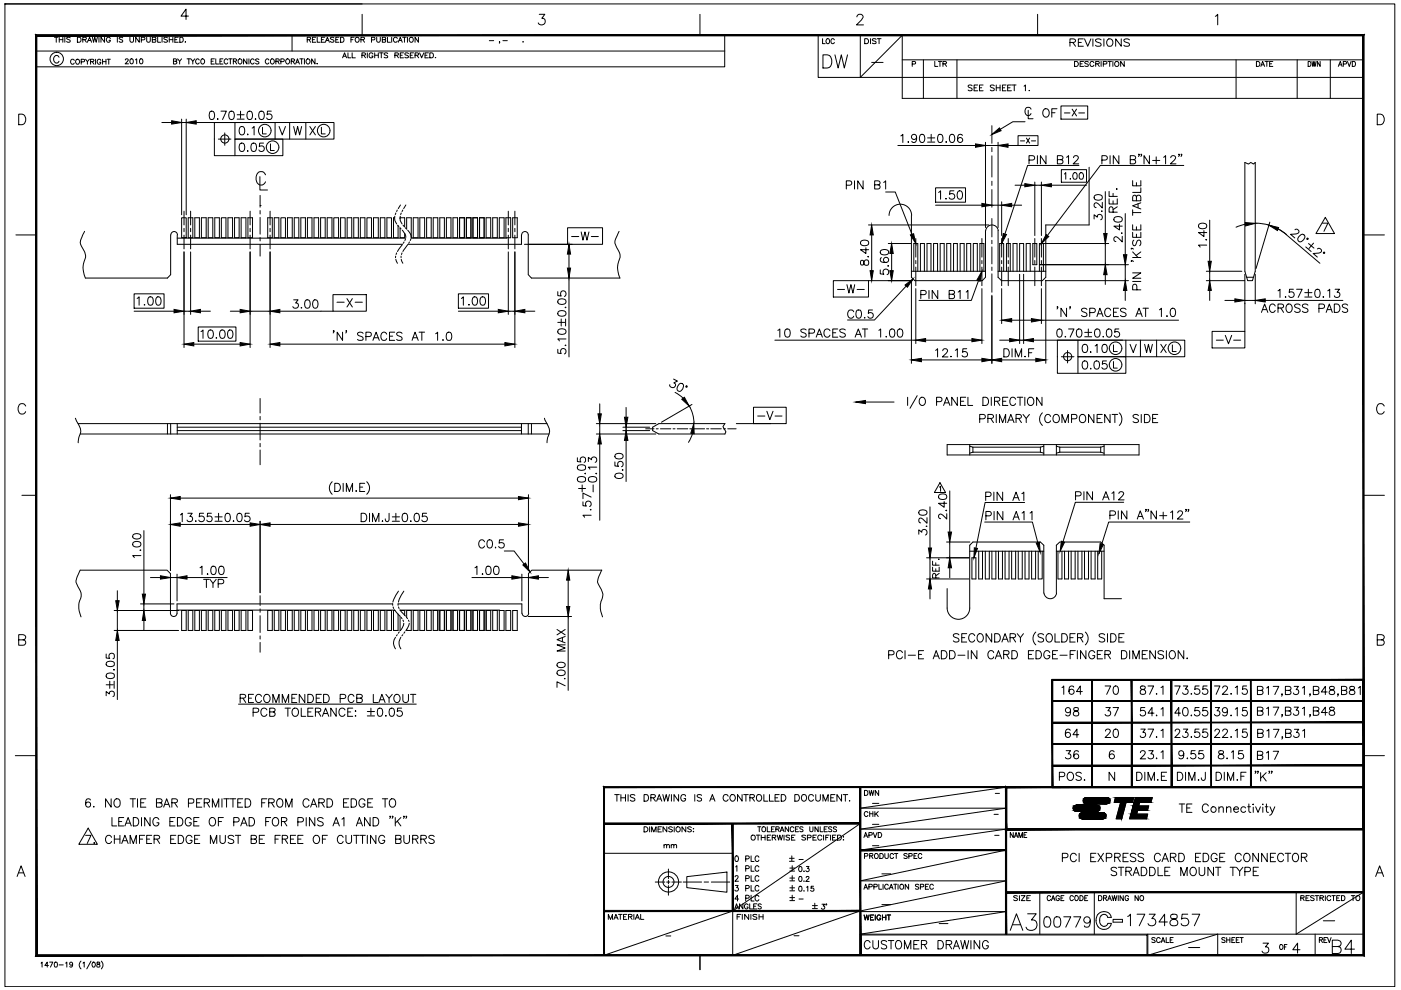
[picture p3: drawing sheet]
<svg xmlns="http://www.w3.org/2000/svg" width="297mm" height="210mm" viewBox="0 0 297 210" stroke-linecap="round" stroke-linejoin="round" font-family="sans-serif">
<!-- layer: Note -->
<g fill="none" stroke="#000" stroke-width=".21">
<path d="M18.1 177.1h1.2l-.8 1.7M18.7 175.6l1.9 3.4h-3.9zM19.2 169.6a.52 .52 0 0 0-.8-.2 1.02 1.02 0 0 0 .3 1.7 .55 .55 0 0 0 .5-.5 .55 .55 0 0 0-.5-.6 .55 .55 0 0 0-.6 .5M19.8 171.1h.2zM19.9 178.8h.2zM23.6 169.4v1.7l-1.2-1.7v1.7M23.7 177.5a.65 .65 0 0 0-.8-.4 .65 .65 0 0 0-.5 .6v.5a.65 .65 0 0 0 .5 .6 .65 .65 0 0 0 .8-.4M23.7 173.3v1.8h1.1M24.2 177.1v1.7M24.2 177.9h1.2M24.3 169.6a.63 .63 0 0 1 .8-.2 .63 .63 0 0 1 .4 .6v.5a.66 .66 0 0 1-.7 .7 .66 .66 0 0 1-.6-.7zM25.2 174.2h.6"/>
<path d="M25.4 177.1v1.7M25.8 178.8l.7-1.7 .7 1.7M26.1 178.3h.8M26.2 173.3h-1v1.8h1M26.5 175.1l.7-1.8 .6 1.8M26.7 174.5h.9M27.6 178.8v-1.7l.7 1.7 .6-1.7v1.7M27.6 169.4h1.1M28.2 169.4v1.7M28.3 173.3a.92 .92 0 0 1 1.1 .9 .92 .92 0 0 1-1.1 .9zM29.2 169.4v1.7M29.6 177.9h.7"/>
<path d="M29.8 170.2h.7M30 173.3v1.8M30.7 177.1h-1.1v1.7M30.9 169.4h-1.1v1.7h1.1M31.1 177.9h.6M31.8 173.3v1.8l-1.1-1.8v1.8M32.2 177.1h-1.1v1.7h1.1M32.7 177.9l1-.1 .2-.4-.5-.3h-.7v1.7M33.2 170.2l1-.1 .2-.2-.1-.4-.4-.1h-.7v1.7h.7a.47 .47 0 0 0 .5-.4 .47 .47 0 0 0-.5-.5M33.3 177.9l.6 .9M33.7 173.8a.65 .65 0 0 0-.8-.5 .65 .65 0 0 0-.5 .7v.4a.64 .64 0 0 0 .6 .7 .64 .64 0 0 0 .7-.7h-.4M34.7 171.1l.6-1.7 .7 1.7"/>
<path d="M34.9 170.5h.9M36 174.2h.7M36.2 177.9h.7M36.4 170.2l1.1-.1 .1-.2-.1-.4-.3-.1h-.8v1.7M37 170.2l.6 .9M37.1 173.3h-1.1v1.8h1.1M37.3 177.1h-1.1v1.7h1.1M37.6 173.3a.92 .92 0 0 1 1.2 .9 .92 .92 0 0 1-1.2 .9zM37.8 177.1a.93 .93 0 0 1 1.1 .5 .93 .93 0 0 1-.3 1.2h-.8zM39.9 170.3l1.1-.1v-.7l-.3-.1h-.8v1.7M40.5 173.8a.65 .65 0 0 0-.7-.5 .65 .65 0 0 0-.5 .7v.4a.64 .64 0 0 0 .6 .7 .64 .64 0 0 0 .6-.7h-.4M40.7 177.5a.65 .65 0 0 0-.7-.4 .65 .65 0 0 0-.6 .6v.5a.64 .64 0 0 0 .7 .7 .64 .64 0 0 0 .6-.7h-.4"/>
<path d="M41.1 174.2h.7M41.3 177.9h.6M41.7 170.2h.7M42.2 173.3h-1.1v1.8h1.1M42.4 177.1h-1.1v1.7h1.1M42.8 169.4h-1.1v1.7h1.1M43.3 170.2l1-.1 .1-.2v-.4l-.3-.1h-.8v1.7M43.9 170.2l.5 .9M44.5 173.6a.66 .66 0 0 1 .8-.2 .66 .66 0 0 1 .4 .6v.4a.68 .68 0 0 1-.7 .7 .68 .68 0 0 1-.6-.7zM44.6 178.8v-1.7l.7 1.7 .7-1.7v1.7M45 171.1v-1.7l.7 1.7 .7-1.7v1.7M46.3 174.2h.7"/>
<path d="M46.6 177.1v1.2a.58 .58 0 0 0 .6 .5 .58 .58 0 0 0 .6-.5v-1.2M47.1 169.4v1.7M47.4 173.3h-1.1v1.8M47.4 169.4h1.2M48 169.4v1.7M48.8 169.4h1.2M49.4 169.4v1.7M49.6 174.3h.7a.47 .47 0 0 0 .4-.5 .47 .47 0 0 0-.4-.5h-.7v1.8M49.6 177.4a.67 .67 0 0 0-.7-.3 .67 .67 0 0 0-.5 .4l.1 .2 .9 .4 .2 .5a.78 .78 0 0 1-1.2 0M49.9 177.1h1.1M50.4 170.2h.6M50.5 177.1v1.7"/>
<path d="M51 175.1l.7-1.8 .7 1.8M51.3 174.5h.8M51.5 169.4h-1.1v1.7h1.1M52 169.4h.6a.95 .95 0 0 1 .6 .9 .95 .95 0 0 1-.6 .8h-.6zM52.8 173.3h.6a.98 .98 0 0 1 .6 .9 .98 .98 0 0 1-.6 .9h-.6zM53.2 177.9l1-.1 .2-.2-.1-.3-.3-.2h-.8v1.7h.8a.47 .47 0 0 0 .4-.4 .47 .47 0 0 0-.4-.5M55 177.9h.7M55.5 170.2h.7M56.1 177.1h-1.1v1.7h1.1M56.3 174.2h.7M56.6 169.4h-1.1v1.7M57 170.2l1-.1 .2-.2-.1-.4-.4-.1h-.7v1.7"/>
<path d="M57.4 173.3h-1.1v1.8M57.6 170.2l.6 .9M57.9 173.6a.66 .66 0 0 1 .7-.2 .66 .66 0 0 1 .5 .6v.4a.68 .68 0 0 1-.7 .7 .68 .68 0 0 1-.7-.7zM58.3 177.9h.7M58.8 169.6a.6 .6 0 0 1 1 0 .95 .95 0 0 1-.6 1.5l-.4-.2-.1-.4zM59.4 177.1h-1.1v1.7M59.7 174.2l.9-.1 .2-.3-.1-.3-.3-.2h-.7v1.8M59.8 177.9l1-.1 .2-.4-.4-.3h-.8v1.7M60.2 174.2l.6 .9M60.4 177.9l.6 .9M60.6 171.1v-1.7l.6 1.7 .7-1.7v1.7M61.6 177.9h.7"/>
<path d="M62.7 177.1h-1.1v1.7h1.1M63.1 174.3h.8a.47 .47 0 0 0 .5-.5 .47 .47 0 0 0-.5-.5h-.8v1.8M63.1 177.9h.7M64.2 177.1h-1.1v1.7h1.1M64.9 173.3v1.8M65.5 169.8a.65 .65 0 0 0-.7-.4 .65 .65 0 0 0-.6 .6v.5a.65 .65 0 0 0 .6 .6 .65 .65 0 0 0 .7-.4M65.9 171.1l.6-1.7 .7 1.7M66.1 170.5h.8M66.6 177.4a.65 .65 0 0 1 .7-.3 .65 .65 0 0 1 .5 .6v.5a.68 .68 0 0 1-.7 .7 .68 .68 0 0 1-.7-.7zM66.7 173.3v1.8l-1.1-1.8v1.8M67.6 170.2l1-.1 .2-.2-.1-.4-.3-.1h-.8v1.7M68.2 170.2l.6 .9"/>
<path d="M68.4 177.9h.6M68.5 173.6a.67 .67 0 0 0-.6-.3 .67 .67 0 0 0-.6 .5l.2 .2 .9 .4 .1 .5a.78 .78 0 0 1-1.2 0M69.3 169.4h.6a.95 .95 0 0 1 .6 .9 .95 .95 0 0 1-.6 .8h-.6zM69.4 177.1h-1v1.7M70.6 175.1l.7-1.8 .7 1.8M70.9 174.5h.8M72.5 173.7l.4-.4v1.8M72.8 177.5a.59 .59 0 0 0-.9-.3 .86 .86 0 0 0-.4 1 .86 .86 0 0 0 1 .6l.3-.4M72.8 170.2h.7M73.3 177.1v1.2a.6 .6 0 0 0 .6 .6 .6 .6 0 0 0 .6-.6v-1.2M73.9 169.4h-1.1v1.7h1.1M74.5 169.4h.5a.98 .98 0 0 1 .6 .9 .98 .98 0 0 1-.6 .8h-.5z"/>
<path d="M75 177.1h1.1M75.6 175.1l.6-1.8 .7 1.8M75.6 177.1v1.7M75.8 174.5h.8M76.3 177.1h1.2M76.9 177.1v1.7M77.4 169.8a.65 .65 0 0 0-.8-.4 .65 .65 0 0 0-.5 .6v.5a.64 .64 0 0 0 .6 .7 .64 .64 0 0 0 .7-.7h-.5M77.9 177.1v1.7M78 170.2h.6M78.5 173.3v1.8l-1.2-1.8v1.8M79 169.4h-1v1.7h1M79.1 173.3h.6a.95 .95 0 0 1 .6 .9 .95 .95 0 0 1-.6 .9h-.6z"/>
<path d="M79.7 177.1v1.7l-1.1-1.7v1.7M81.1 169.4h1.1M81.6 177.5a.65 .65 0 0 0-.8-.4 .65 .65 0 0 0-.5 .6v.5a.64 .64 0 0 0 .6 .7 .64 .64 0 0 0 .7-.7h-.5M81.6 169.4v1.7M82.7 169.6a.66 .66 0 0 1 .8-.2 .66 .66 0 0 1 .4 .6v.5a.68 .68 0 0 1-.7 .7 .68 .68 0 0 1-.7-.7zM82.8 173.1h-.2h.2l-.2 .4M83.3 173.1h-.2h.2l-.2 .4M83.8 173.3v1.8M83.9 177.9l1-.1 .1-.5-.3-.2h-.8v1.7h.8l.3-.1v-.6l-.3-.2M84.2 174.1l.8 1M85 173.3l-1.2 1.2M85.6 177.1v1.2a.6 .6 0 0 0 .6 .6 .6 .6 0 0 0 .6-.6v-1.2"/>
<path d="M85.7 173.1h-.2h.2l-.2 .4M86.2 173.1h-.2h.2l-.2 .4M87.5 177.9l1-.1 .1-.2-.1-.3-.3-.2h-.7v1.7M88.1 177.9l.5 .9M89.2 177.9l1-.1 .2-.4-.4-.3h-.8v1.7M89.8 177.9l.6 .9M92.1 177.4a.63 .63 0 0 0-.7-.3 .63 .63 0 0 0-.5 .4l1 .6 .2 .5a.74 .74 0 0 1-1.2 0"/>
</g>
<!-- layer: CENTER -->
<g fill="none" stroke="#000" stroke-width=".21">
<path d="M210.3 26.7v3.7M210.3 31.3v.9M210.3 33v4.5M210.3 38.4v.9M39 44.8v2.9M39 48.4v.7M39 49.9v2.9M40.4 44.8v2.9M40.4 48.4v.7M40.4 49.9v2.9M53 44.8v2.9M53 48.4v.7"/>
<path d="M53 49.9v2.9M55.1 41.4v2.5M55.1 44.6v.8M55.1 46.1v3.5M55.1 50.4v.7M55.1 51.8v2.5M57.3 44.8v2.9M57.3 48.4v.7M57.3 49.9v2.9M107.8 44.8v2.9M107.8 48.4v.7M107.8 49.9v2.9"/>
<path d="M109.2 44.8v2.9M109.2 48.4v.7M109.2 49.9v2.9M194.2 50.6v3.9M194.2 55.2v.7M194.2 56.6v4M208.2 50.6v3.9M208.2 55.2v.7M208.2 56.6v4M210.3 40.2v3.7M210.3 46.3v3.9M210.3 51v.7"/>
<path d="M210.3 52.4v3.6M210.3 56.6v.7M210.3 58.1v3.9M212.4 50.6v3.9M212.4 55.2v.7M212.4 56.6v4M213.8 50.6v3.9M213.8 55.2v.7M213.8 56.6v4M219.4 50.6v3.9M219.4 55.2v.7M219.4 56.6v4"/>
<path d="M220.8 50.6v3.9M220.8 55.2v.7M220.8 56.6v4M55.1 84.5v3.1M55.1 88.3v.7M55.1 89.7v3.6M55.1 94v.7M55.1 95.4v3.1M136.9 90.9h1.8M139.1 90.9h.5M140 90.9h2.2M142.7 90.9h.4"/>
<path d="M143.6 90.9h2.2M146.2 90.9h.5M147.1 90.9h2.3M149.8 90.9h.5M150.7 90.9h2.2M153.4 90.9h.4M154.3 90.9h1.8M55.1 126.3v2.1M55.1 129.1v.7M55.1 130.5v3.6M55.1 134.8v.7M55.1 136.2v2.1"/>
</g>
<!-- layer: 0 -->
<g fill="none" stroke="#000" stroke-width=".21">
<path d="M1 .8h294.7v208.4h-294.7zM7.7 10.8h146M11.5 7.9h.8M11.9 7.9v1.1M12.5 12.1a.59 .59 0 0 0-.6-.3 .59 .59 0 0 0-.5 .5v.4a.59 .59 0 0 0 .4 .7 .59 .59 0 0 0 .7-.4M12.6 8.4h.7M12.6 7.9v1.1M13.3 7.9v1.1M13.7 7.9v1.1M14.9 8l-.3-.1-.5 .1 .2 .3 .5 .2v.4l-.4 .1-.3-.2M15.7 12.8a.39 .39 0 0 0-.4-.2 .39 .39 0 0 0-.3 .3v.3a.39 .39 0 0 0 .3 .4 .39 .39 0 0 0 .4-.2M16.2 12.7a.47 .47 0 0 1 .7 .4 .47 .47 0 0 1-.7 .3l-.2-.2z"/>
<path d="M16.4 7.9h.4a.55 .55 0 0 1 .4 .5 .55 .55 0 0 1-.4 .6h-.4zM17.2 13.1l.7-.1v-.4h-.7v1M17.6 8.4l.6-.1 .1-.3-.7-.1v1.1M17.9 8.4l.4 .6M18.1 12.6l.4 .5v.5M18.5 9l.5-1.1 .4 1.1M18.7 8.6h.5M19 12.6l-.5 .5M19.2 13.1l.6-.1 .1-.2-.2-.2h-.5v1M19.5 13.1l.4 .5M19.6 7.9l.2 1.1 .3-1.1 .3 1.1 .2-1.1M20.3 12.6v1"/>
<path d="M21 7.9v1.1M21.4 12.8a.39 .39 0 0 0-.5-.2 .39 .39 0 0 0-.3 .3v.3a.38 .38 0 0 0 .4 .4 .38 .38 0 0 0 .4-.4h-.3M21.7 12.6v1M21.7 13.1h.8M22.2 7.9v1.1l-.8-1.1v1.1M22.5 12.6v1M22.7 12.6h.7M23.1 12.6v1M23.4 8.2a.48 .48 0 0 0-.7-.1 .48 .48 0 0 0 0 .7 .48 .48 0 0 0 .7-.1v-.2h-.3M24.9 7.9v1.1M26 8l-.2-.1-.5 .1 .1 .3 .6 .2-.1 .4-.3 .1-.3-.2M26.6 12.7l.2-.2 .4 .2-.7 .8h.7"/>
<path d="M27.5 7.9v.8l.4 .3 .4-.2v-.9M27.7 12.5a.49 .49 0 0 1 .6 .5 .49 .49 0 0 1-.6 .5l-.2-.4zM28.7 12.7l.3-.2v1M29.5 7.9v1.1l-.7-1.1v1.1M29.7 12.5a.49 .49 0 0 1 .6 .5 .49 .49 0 0 1-.6 .5l-.1-.4zM30 8.5l.6-.1 .1-.4-.7-.1v1.1M31.1 7.9v.8l.3 .3 .4-.2 .1-.9M32.3 8.4l.7-.1v-.3l-.7-.1v1.1l.7-.1v-.3l-.2-.2M33.4 7.9v1.1h.7M34.4 7.9v1.1M35.5 8l-.3-.1-.5 .1 .1 .3 .7 .4-.3 .3-.5-.2M35.9 8.4h.7"/>
<path d="M35.9 7.9v1.1M36.6 7.9v1.1M36.8 13l.6-.1 .1-.2-.3-.2h-.4v1.1h.4l.3-.2-.3-.4M37.1 8.4h.4M37.7 12.5l.4 .5v.6M37.8 7.9h-.7v1.1h.7M38.1 7.9h.4a.55 .55 0 0 1 .4 .5 .55 .55 0 0 1-.4 .6h-.4zM38.5 12.5l-.4 .5M39.3 8.8v.2zM39.7 12.5h.7M39.9 3.4h-1.5l1-1.5v2.2M40 12.5v1.1"/>
<path d="M40.5 12.5l.4 .5v.6M41.3 12.5l-.4 .5M42.2 12.7a.39 .39 0 0 0-.4-.2 .39 .39 0 0 0-.3 .4 .45 .45 0 0 0 .1 .6 .45 .45 0 0 0 .6-.1v-.1M42.7 12.6a.47 .47 0 0 1 .7 .4 .47 .47 0 0 1-.7 .4zM44.8 13h.4M45.5 12.5h-.7v1.1h.7M45.7 12.5v1.1h.7M46.6 13h.4M47.3 12.5h-.7v1.1h.7M48.3 12.7a.39 .39 0 0 0-.5-.2 .39 .39 0 0 0-.3 .4 .45 .45 0 0 0 .2 .6 .45 .45 0 0 0 .5-.1l.1-.1M48.5 12.5h.7M48.8 12.5v1.1"/>
<path d="M49.5 13l.6-.1 .1-.2-.3-.2h-.4v1.1M49.8 13l.4 .6M50.6 12.6a.45 .45 0 0 1 .5 0 .45 .45 0 0 1 .2 .6 .4 .4 0 0 1-.4 .4 .4 .4 0 0 1-.4-.4zM52.4 12.5v1.1l-.8-1.1v1.1M52.8 12.5v1.1M53.9 12.7a.39 .39 0 0 0-.5-.2 .39 .39 0 0 0-.3 .4 .45 .45 0 0 0 .2 .6 .45 .45 0 0 0 .5-.1l.1-.1M54.9 12.6l-.3-.1-.4 .1 .1 .3 .6 .3-.3 .4-.4-.2M57 12.7a.39 .39 0 0 0-.4-.2 .39 .39 0 0 0-.4 .4 .45 .45 0 0 0 .2 .6 .45 .45 0 0 0 .6-.1v-.1M57.4 12.6a.47 .47 0 0 1 .8 .4 .47 .47 0 0 1-.8 .4zM58.5 13l.6-.1 .1-.2-.2-.2h-.5v1.1M58.9 13l.3 .6M59.5 13.1l.7-.1v-.4l-.7-.1v1.1"/>
<path d="M60.7 12.6a.47 .47 0 0 1 .7 .4 .47 .47 0 0 1-.7 .4l-.1-.2zM61.8 13l.5-.1 .2-.2-.3-.2h-.4v1.1M61.9 7.5v3.3M62.1 13l.4 .6M62.7 13.6l.4-1.1 .4 1.1M62.8 13.2h.5M63.6 12.5h.7M64 12.5v1.1M64.5 12.5v1.1M65 12.6a.47 .47 0 0 1 .7 .4 .47 .47 0 0 1-.7 .4l-.1-.2zM65.1 8.4l.7-.1v-.3l-.7-.1v1.1M65.5 8.4l.4 .6"/>
<path d="M66.2 8.4h.5M66.8 12.5v1.1l-.7-1.1v1.1M67 7.9h-.8v1.1h.8M67.2 13.5h.1zM67.3 7.9v1.1h.6M68.1 8.4h.5M68.9 7.9h-.8v1.1h.8M69 9l.4-1.1 .4 1.1M69.2 8.6h.5M70.8 8l-.2-.1-.6 .1 .2 .3 .6 .4-.2 .3-.6-.2M71.2 8.4h.4M71.9 7.9h-.7v1.1h.7"/>
<path d="M72.2 7.9h.3a.55 .55 0 0 1 .4 .5 .55 .55 0 0 1-.4 .6h-.3zM72.6 12.3l.5-1.1 .4 1.1M72.8 11.9h.5M73.8 11.2v1.1h.6M74.4 8.4h.4M74.7 11.2v1.1h.6M75.1 7.9h-.7v1.1M76.5 8.4h.5l.2-.1v-.3l-.7-.1v1.1M76.7 11.7h.7l.1-.3-.1-.2h-.7v1.1M76.8 3v4.5M76.9 8.4l.4 .6M77.1 11.7l.4 .6"/>
<path d="M77.9 11.2v1.1M78.8 8.5l.6-.1v-.4l-.6-.1v1.1M79.1 11.5l-.1-.1a.47 .47 0 0 0-.7 0 .47 .47 0 0 0 .1 .7 .47 .47 0 0 0 .7-.1v-.1h-.3M79.4 11.2v1.1M79.4 11.7h.8M79.9 7.9v.8l.3 .3 .3-.1 .1-.2v-.8M80.2 11.2v1.1M80.5 11.2h.7M80.8 11.2v1.1M81.1 8.4l.6-.1v-.3l-.6-.1v1.1l.6-.1 .1-.3-.3-.2M82.2 7.9v1.1h.6M82.2 11.4l-.3-.2-.5 .2 .2 .2 .6 .3-.1 .3-.7-.1"/>
<path d="M83 7.9v1.1M83.7 11.7h.7l.1-.3-.3-.2h-.5v1.1M84.1 11.7l.4 .6M84.2 8.2a.45 .45 0 0 0-.6-.3 .45 .45 0 0 0-.2 .6 .42 .42 0 0 0 .4 .5 .42 .42 0 0 0 .4-.3M84.4 9l.5-1.1 .4 1.1M84.6 8.6h.5M84.9 11.7h.4M85.4 7.9h.7M85.5 11.2h-.6v1.1h.6M85.8 7.9v1.1M86.4 7.9v1.1M86.6 11.4l-.3-.2h-.4v.4l.7 .3v.2l-.3 .2-.5-.2"/>
<path d="M87 11.7h.4M87.7 11.2h-.7v1.1h.7M88 11.7h.6l.2-.3-.3-.2h-.5v1.1M88.4 11.7l.4 .6M88.7 7.9v1.1l-.7-1.1v1.1M89 11.2l.4 1.1 .5-1.1M90.1 11.7h.4M90.8 11.2h-.7v1.1h.7M91.1 11.2h.4a.55 .55 0 0 1 .4 .5 .55 .55 0 0 1-.4 .6h-.4zM92.3 12.2h.1M103.7 8.6h1M105.9 8.9v.3"/>
<path d="M106.6 8.6h1M110.9 8.8v.2zM114.3 3h1.2l-.6 .9a.75 .75 0 0 1 .6 1.1 .75 .75 0 0 1-1.3 .1l-.1-.2M148.4 3v4.5M153.7 7.5v6.7h-146M173.5 7.5v8.9h115.6M174.4 8.2v1.1h.5M174.5 11.6h.9a1.49 1.49 0 0 1 1 1.4 1.49 1.49 0 0 1-1 1.4h-.9zM175.3 8.2a.49 .49 0 0 1 .6 .5 .49 .49 0 0 1-.6 .5l-.2-.3zM176.9 8.5a.37 .37 0 0 0-.4-.3 .37 .37 0 0 0-.3 .4v.3a.37 .37 0 0 0 .3 .4 .37 .37 0 0 0 .4-.3M177 11.6l.7 2.8 .7-2.8 .6 2.8 .7-2.8M181.7 3.6l.4-.6 .7 .2a.46 .46 0 0 1 .1 .7l-1.3 1.4h1.5"/>
<path d="M182.4 7.5v8.9l8.9-8.9v13.4h97.8M183.3 8.2h.5a.55 .55 0 0 1 .3 .5 .55 .55 0 0 1-.3 .6h-.5zM184.6 8.2v1.1M184.8 13.2h2.4M185.7 8.4l-.2-.2h-.4l-.2 .2 .2 .2 .6 .2v.3l-.2 .2-.6-.2M186 8.2h.8M186.4 8.2v1.1M191.3 12.7h97.8M193.4 13.6l.7-.1v-.3l-.7-.2v1.1M195.8 12.7v8.2M198.2 13v1.1h.6M199 13h.7"/>
<path d="M199.3 13v1.1M199.9 13.5h.7l.1-.3-.1-.1-.7-.1v1.1M200.3 13.5l.4 .6M202.9 12.7v8.2M206.1 18.2l-.3-.2-.5 .2 .1 .3 .5 .2 .2 .2v.2l-.3 .1-.5-.1M206.5 18.6h.5M207.3 18h-.8v1.2h.8M207.7 18.6h.4M208.4 18h-.7v1.2h.7M210.8 18.2l-.3-.2-.5 .2 .1 .3 .7 .3v.3l-.3 .1-.5-.1M211.2 18.6h.8M211.2 18v1.2"/>
<path d="M212 18v1.2M212.5 18.6h.5M213.3 18h-.8v1.2h.8M213.6 18.6h.6M214.4 18h-.8v1.2h.8M214.6 18h.8M215 18v1.2M217.1 18.3l.3-.3v1.2M218.2 19.2h.1zM220 3v4.5M226.9 9l1-.1 .1-.4-.4-.3h-.7v1.6M227.4 9l.6 .8"/>
<path d="M227.8 13h.4a.55 .55 0 0 1 .4 .6 .55 .55 0 0 1-.4 .5h-.4zM228.6 9h.7M229 13.5h.4M229.7 8.2h-1.1v1.6h1.1M229.7 13h-.7v1.1h.7M229.9 8.2l.7 1.6 .7-1.6M230.7 13.2l-.2-.2-.4 .1-.1 .1 .1 .2 .6 .2v.4l-.2 .1-.5-.1M231.7 8.2v1.6M231.9 13.3a.47 .47 0 0 0-.7-.1 .47 .47 0 0 0 0 .7 .47 .47 0 0 0 .7-.1M232.3 13.5h.7v-.4l-.7-.1v1.1M232.7 13.5l.4 .6M233.5 8.5a.71 .71 0 0 0-1.2 .1l.3 .3 .7 .2 .2 .3-.2 .4h-.9l-.1-.2"/>
<path d="M233.5 13v1.1M233.9 13.6l.7-.1v-.3l-.7-.2v1.1M234 8.2v1.6M234.8 8.5a.72 .72 0 0 1 1 0 .72 .72 0 0 1 0 1 .72 .72 0 0 1-1 .1l-.2-.4zM234.9 13h.8M235.3 13v1.1M236 13v1.1M237.7 8.2v1.6l-1.2-1.6v1.6M238.4 13v1.1l-.8-1.1v1.1M239.5 8.5a.71 .71 0 0 0-1.2 .1l.3 .3 .7 .2 .2 .3-.2 .4h-.9l-.1-.2M257.7 3.5l.5-.5v2.3M262.1 12.7v8.2"/>
<path d="M266.4 13h.3a.55 .55 0 0 1 .4 .6 .55 .55 0 0 1-.4 .5h-.3zM267.3 14.1l.4-1.1 .4 1.1M267.4 13.7h.6M268.2 13h.7M268.6 13v1.1M269.2 13.5h.4M269.9 13h-.7v1.1h.7M275 12.7v8.2M277.4 13a.53 .53 0 0 1 .6 .6 .53 .53 0 0 1-.6 .5zM278.2 13l.2 1.1 .2-1.1 .2 1.1 .2-1.1M279.9 13v1.1l-.6-1.1v1.1M282.1 12.7v8.2"/>
<path d="M283.7 14.1l.5-1.1 .4 1.1M283.9 13.7h.5M284.8 13.6l.6-.1v-.4l-.6-.1v1.1M285.7 13l.4 1.1 .4-1.1M286.7 13a.58 .58 0 0 1 .7 .3 .58 .58 0 0 1-.2 .7l-.5 .1zM4 24.2a1.21 1.21 0 0 1 1.4 .6 1.21 1.21 0 0 1-.4 1.5l-1 .1zM230.9 35.5v12.2h-9.2v11.1l-.7 .7h-8.7l-.7-.7v-9.9M263.9 34.4l.8 .4 .5-.4 .6 .4 .3-.4v23.1l-.6 2h-1l-.6-2zM292 24.2a1.21 1.21 0 0 1 1.4 .6 1.21 1.21 0 0 1-.3 1.5l-1.1 .1zM3.4 49.8h4.3M36.2 49.8v8.4M37.6 49.8v2"/>
<path d="M37.6 50.5h48.4M37.6 49.8a.7 .7 0 0 0-.7-.7 .7 .7 0 0 0-.7 .7M87.2 50.5h20.3M112 49.8a.7 .7 0 0 0-.7-.7 .7 .7 0 0 0-.7 .7M188.5 45.7a2.39 2.39 0 0 1 2.4-2.4 2.39 2.39 0 0 1 2.4 2.4l-.1 13.1 .8 .7h14.3l.6-.7v-9.9M193.2 57.5h15.7M193.7 57.5v-5.9h.9v5.9M195.1 57.5v-5.9h.9v5.9M196.5 57.5v-5.9h.9v5.9M197.9 57.5v-5.9h.9v5.9M199.3 57.5v-5.9h.9v5.9M200.7 57.5v-5.9h.9v5.9"/>
<path d="M202.2 57.5v-5.9h.8v5.9M203.6 57.5v-5.9h.8v5.9M205 57.5v-5.9h.8v5.9M206.4 57.5v-5.9h.8v5.9M207.8 57.5v-5.9h.8v5.9M211.6 57.5h10.1M211.6 48.9a1.33 1.33 0 0 0-1.3-1.2 1.33 1.33 0 0 0-1.3 1.2M211.9 57.5v-5.9h.9v5.9M213.4 57.5v-5.9h.8v5.9M214.8 57.5v-5.9h.8v5.9M216.2 57.5v-5.9h.8v5.9M217.6 57.5v-5.9h.8v5.9"/>
<path d="M219 51.6h.8v4.5h-.8zM220.4 57.5v-5.9h.8v5.9M289.1 49.8h4.4M5.4 86.1a.83 .83 0 0 0-.9-.5 .83 .83 0 0 0-.7 .8v.5a.83 .83 0 0 0 .7 .9 .83 .83 0 0 0 .9-.5M37.6 90.6h73M37.6 91.3h73M37.6 89.8v2.2M110.6 89.8v2.2M138.4 91.3l1.3 .7M139.7 89.8l-1.3 .8M293.5 86.1a.83 .83 0 0 0-1-.5 .83 .83 0 0 0-.6 .8v.5a.83 .83 0 0 0 .6 .9 .83 .83 0 0 0 1-.5M4.6 105h3.1"/>
<path d="M205.6 116.9h15.7M206.1 118.3h.8v4.5h-.8zM207.5 116.9v5.9h.8v-5.9M208.9 116.9v5.9h.8v-5.9M210.3 116.9v5.9h.8v-5.9M211.7 116.9v5.9h.8v-5.9M213.1 116.9v5.9h.8v-5.9M214.5 116.9v5.9h.8v-5.9M215.9 116.9v5.9h.8v-5.9M217.3 116.9v5.9h.9v-5.9M218.7 116.9v5.9h.9v-5.9M220.1 116.9v5.9h.9v-5.9"/>
<path d="M224 116.9h10.1M224.3 116.9v5.9h.9v-5.9M225.7 116.9v5.9h.9v-5.9M227.1 116.9v5.9h.9v-5.9M228.5 116.9v5.9h.9v-5.9M229.9 116.9v5.9h.9v-5.9M231.3 116.9v5.9h.9v-5.9M232.7 116.9v5.9h.9v-5.9M289.1 105h4.4M4 135.7l1.2-.2a.52 .52 0 0 0 0-.8l-1.2-.1v2.2h.9a.59 .59 0 0 0 .5-.4 .59 .59 0 0 0-.2-.7h-.3M36.1 121.6v8.4a.7 .7 0 0 0 .7 .7 .7 .7 0 0 0 .7-.7v-2M37.5 129.4h46.2"/>
<path d="M84.8 129.4h21.1M110.7 130a.7 .7 0 0 0 .7 .7 .7 .7 0 0 0 .7-.7M200.8 124.8v4.1a2.39 2.39 0 0 0 2.4 2.4 2.39 2.39 0 0 0 2.4-2.4v-13.3l.7-.7h14.3l.7 .7v10.2M221.4 125.8a1.33 1.33 0 0 0 1.3 1.1 1.33 1.33 0 0 0 1.3-1.1M224 125.8v-10.2l.7-.7h8.7l.7 .7v11.3h3.7M292 135.7l1.3-.2a.52 .52 0 0 0 0-.8l-1.3-.1v2.2h.9a.59 .59 0 0 0 .6-.4 .59 .59 0 0 0-.2-.7h-.4M3.2 160.2h4.5M130.3 168.5h1M130.8 168.5v1.4M131.6 168.5v1.4M131.6 169.1h1M132.6 168.5v1.4"/>
<path d="M133.2 168.5v1.4M134.6 168.6l-.3-.1-.7 .1 .2 .4 .7 .3 .1 .4a.63 .63 0 0 1-1 0M136.6 168.5h.4a.74 .74 0 0 1 .5 .7 .74 .74 0 0 1-.5 .7h-.4zM136.6 175.3h.3a.56 .56 0 0 1 .5 .5 .56 .56 0 0 1-.5 .6h-.3zM137.7 175.3v1.1M138 169.1h.6l.4-.4-.2-.2h-.8v1.4M138.2 176.4v-1.1l.4 1.1 .5-1.1v1.1M138.5 169.1l.5 .8M139.2 169.9l.6-1.4 .5 1.4M139.4 169.4h.7M139.5 175.8h.5M140.2 175.3h-.7v1.1h.7"/>
<path d="M140.5 168.5l.4 1.4 .4-1.4 .3 1.4 .3-1.4M140.8 179.3l.2-.2h.3v.7M140.8 179.1v.7M141.3 179.3l.3-.2h.2l.1 .7M141.4 175.3v1.1l-.8-1.1v1.1M142.3 179.3l.3-.2h.2l.1 .7M142.3 179.1v.7M142.4 168.5v1.4M142.6 175.5l-.3-.2-.5 .2v.2l.8 .4v.1l-.3 .2-.5-.2M142.9 179.3l.2-.2h.3l.1 .7M142.9 175.3v1.1M143.9 168.5v1.4l-1-1.4v1.4"/>
<path d="M145.4 168.8a.52 .52 0 0 0-.6-.3 .52 .52 0 0 0-.5 .5 .6 .6 0 0 0 .2 .7 .6 .6 0 0 0 .8 0l.1-.4h-.4M145.4 175.3v1.1l-.8-1.1v1.1M146.6 175.5l-.3-.2-.5 .2 .1 .2 .7 .4v.1l-.3 .2-.5-.2M147 175.7h.1zM147 176.3h.1zM147.3 168.5v1.4M148.7 168.6l-.3-.1-.6 .1 .1 .3 .8 .5v.3l-.3 .2-.6-.2M150.5 169.9l.5-1.4 .6 1.4M150.7 169.4h.7M154.4 168.8a.55 .55 0 0 0-.6-.3 .55 .55 0 0 0-.5 .5 .6 .6 0 0 0 .3 .8 .6 .6 0 0 0 .8-.3M154.9 168.6a.65 .65 0 0 1 1 .5 .65 .65 0 0 1-.8 .7l-.3-.5zM157.3 168.5v1.4l-.9-1.4v1.4"/>
<path d="M157.7 168.5h1M158.1 168.5v1.4M159 169.1h.8l.2-.4-.2-.2h-.8v1.4M159.5 169.1l.5 .8M160.3 177.1h.8M160.5 168.6a.65 .65 0 0 1 1 .5 .65 .65 0 0 1-.9 .7l-.2-.5zM160.6 175.3h.7M160.7 177.1v1M161 175.3v1M161.4 177.1v1M161.4 177.6h.8M162 168.5v1.4h.8"/>
<path d="M162.2 177.1v1M162.7 175.3v1h.6M162.7 177.6h.4M163.1 168.5v1.4h.9M163.4 177.1h-.7v1h.7M163.6 175.8h.3M163.7 177.6l.7-.1 .1-.3-.8-.1v1M164.1 177.6l.4 .5M164.2 175.3h-.6v1h.6M164.3 169.1h.6M164.5 175.8h.6v-.5h-.6v1M164.8 177.1l.3 1 .2-1 .3 1 .3-1"/>
<path d="M164.9 175.8l.3 .5M165.2 168.5h-.9v1.4h.9M165.4 176.3l.4-1 .4 1M165.6 176h.5M165.6 168.5h.5a.72 .72 0 0 1 .5 .7 .72 .72 0 0 1-.5 .7h-.5zM166.2 177.1v1M167.2 175.3v1l-.7-1v1M167.4 177.2l-.2-.1-.5 .1v.2l.7 .3-.1 .4h-.4l-.2-.1M167.8 177.6h.5M168.3 175.5a.39 .39 0 0 0-.5-.2 .39 .39 0 0 0-.3 .4 .45 .45 0 0 0 .2 .6 .45 .45 0 0 0 .6-.1v-.1M168.5 168.5h.5a.74 .74 0 0 1 .5 .7 .74 .74 0 0 1-.5 .7h-.5zM168.6 177.1h-.8v1h.8"/>
<path d="M168.6 175.8h.5M169.3 175.3h-.7v1h.7M170 168.6a.65 .65 0 0 1 1 .5 .65 .65 0 0 1-.8 .7l-.3-.5zM170.3 175.5l-.3-.2h-.3l-.1 .4 .6 .2 .1 .3-.3 .1-.4-.1M170.8 177.2l-.3-.1-.5 .1 .1 .2 .7 .3-.1 .4h-.4l-.3-.1M171.2 177.6h.7l.1-.4-.8-.1v1M171.7 175.3v.9l.3 .1 .3-.1 .1-.9M172.4 177.6h.4M172.5 168.8a.52 .52 0 0 0-.6-.3 .52 .52 0 0 0-.5 .5 .6 .6 0 0 0 .2 .7 .6 .6 0 0 0 .8 0l.1-.2M173 168.5v1.2l.4 .2 .3-.1 .2-.4v-.9M173.1 177.1h-.7v1h.7M173.5 175.3v1l-.7-1v1"/>
<path d="M173.9 175.3v1h.6M174.2 177.3a.48 .48 0 0 0-.7-.1 .48 .48 0 0 0 0 .8 .48 .48 0 0 0 .7-.1M174.5 169.9v-1.4l.5 1.4 .6-1.4v1.4M174.6 177.1v1M174.7 175.8h.5M175.1 177.6h.4M175.4 175.3h-.7v1h.7M175.8 177.1h-.7v1M176.1 177.1v1M176.1 169.1h.6M176.3 175.5l-.2-.2h-.3l-.1 .4 .5 .1 .1 .4-.2 .1-.4-.1M176.5 177.6h.5"/>
<path d="M177 168.5h-.9v1.4h.9M177.2 177.1h-.7v1h.7M177.4 175.5l-.3-.2h-.3l-.1 .4 .6 .2 .1 .3-.3 .1-.4-.1M177.6 177.1h.4a.55 .55 0 0 1 .4 .5 .55 .55 0 0 1-.4 .5h-.4zM178.4 168.5v1.4l-1-1.4v1.4M178.8 177.4h.1zM178.8 178.1h.1zM178.8 168.5h.9M179.2 168.5v1.4M180.1 169.8h.1zM182.4 174.6l-27.1 18.6-27.3 9.4M183.2 177.6l.3-1.1 .5 1.1"/>
<path d="M183.3 167.6h.4a.58 .58 0 0 1 .3 .5 .58 .58 0 0 1-.3 .5h-.4zM183.3 177.2h.5M184 172.3a.39 .39 0 0 0-.4-.2 .39 .39 0 0 0-.4 .4 .45 .45 0 0 0 .2 .5 .45 .45 0 0 0 .6 0v-.1M184.2 177.1l.7-.1v-.4l-.7-.1v1.1M184.3 167.6l.2 1 .3-1 .2 1 .3-1M184.4 172.1v1M184.4 172.5h.7M185 170.3h1.3M185 174.8h1.3M185 179.3h1.3M185.1 172.1v1M185.2 176.5l.3 1.1 .5-1.1"/>
<path d="M185.5 172.1v1M185.7 172.5l.5 .6M186.2 176.5h.3a.55 .55 0 0 1 .5 .5 .55 .55 0 0 1-.5 .6h-.3zM186.2 172.1l-.7 .6M186.3 167.6v1l-.7-1v1M210.8 172.7h.9M210.9 177.1h.9M211 168.2h.9M213.3 166.9l-30.9 4.5h30.9l-30.9 4.4h30.9l-30.9 4.4M214.8 176.5v1.1l-.6-1.1v1.1M215.1 177.6l.3-1.1 .4 1.1M215.2 177.2h.5"/>
<path d="M216 177.6v-1.1l.4 1.1 .4-1.1v1.1M217.1 177h.4M217.7 176.5h-.6v1.1h.6M289.1 160.2h4.4M3.6 185.8l.9-2.2 .8 2.2M4 185.1h1M128 180.9h27.3M129 194.9v-1l.4 1 .5-1v1M130.2 194.9l.4-1 .4 1M130.3 194.6h.6M131.1 193.9h.8M131.5 193.9v1"/>
<path d="M132.2 194.4h.4M132.9 193.9h-.7v1h.7M133.3 194.4l.6-.1 .1-.3-.7-.1v1M133.6 194.4l.4 .5M134.4 193.9v1M134.7 194.9l.4-1 .5 1M134.9 194.6h.5M135.8 193.9v1h.7M138.9 187h2.1M141.2 198.4h1M141.3 187h.8M141.7 184.3v2"/>
<path d="M141.7 186.7v.7M141.7 187.8v2M142.4 187h2.1M144.9 187h3.8M145.6 185.9l8.5-1v4.3l-8.5-1zM149.3 187h.9M150.8 187h3.9M155.8 192.7l.4-1.1 .4 1.1M155.9 185.9v-.2h.4l.2 .3-.7 .8h.8M155.9 187.7h.6l-.3 .5a.37 .37 0 0 1 .3 .6 .37 .37 0 0 1-.7-.1M155.9 192.3h.5M156 181.5a.59 .59 0 0 1 .6 .5 .59 .59 0 0 1-.4 .7l-.3-.3z"/>
<path d="M156 183.8l.2-.3v1.2M156.3 194.4h.5M156.6 190.6h-.8l.6-.8v1.2M157.1 193.9h-.8v1M157.4 193.9v1M157.5 191.6v1.1l-.7-1.1v1.1M158.1 186.3l.6-.1 .2-.3-.2-.2h-.6v1.1M158.1 188.4l.6-.1 .2-.4-.2-.1-.6-.1v1.2M158.1 190.4h.6l.2-.3-.3-.3h-.5v1.2M158.1 182.1l.6-.1 .2-.3-.2-.2h-.6v1.2M158.1 184.2l.6-.1 .2-.3-.3-.3h-.5v1.2M158.6 191.9a.39 .39 0 0 0-.4-.3 .39 .39 0 0 0-.4 .5 .45 .45 0 0 0 .2 .5 .45 .45 0 0 0 .6 0v-.3h-.2"/>
<path d="M158.7 193.9v1l-.8-1v1M158.9 191.6v1.1h.7M159.2 193.9v1M159.2 185.7v1.1h.7M159.2 187.7v1.2h.7M159.2 189.8v1.2h.7M159.2 181.5v1.2h.7M159.2 183.5v1.2h.7M159.8 192.1h.4M160.5 191.6h-.7v1.1h.7M160.5 194l-.3-.1-.6 .1 .3 .3 .5 .2v.4h-.4l-.4-.1M160.9 185.9a.42 .42 0 0 0-.5-.2 .42 .42 0 0 0-.3 .4v.3a.41 .41 0 0 0 .3 .4 .41 .41 0 0 0 .5-.3"/>
<path d="M160.9 188a.46 .46 0 0 0-.6-.2 .46 .46 0 0 0-.2 .7 .42 .42 0 0 0 .3 .4 .42 .42 0 0 0 .5-.2M160.9 190.1a.41 .41 0 0 0-.5-.3 .41 .41 0 0 0-.3 .5v.3a.41 .41 0 0 0 .3 .4 .41 .41 0 0 0 .5-.3M160.9 181.8a.46 .46 0 0 0-.6-.3 .46 .46 0 0 0-.2 .7 .41 .41 0 0 0 .3 .5 .41 .41 0 0 0 .5-.3M160.9 183.8a.41 .41 0 0 0-.5-.3 .41 .41 0 0 0-.3 .5v.3a.42 .42 0 0 0 .3 .4 .42 .42 0 0 0 .5-.2M160.9 194.4h.9M160.9 193.9v1M161.4 191.8l-.3-.2-.4 .2 .1 .3 .6 .3-.3 .3-.4-.1M161.8 193.9v1M167.4 182h1M167.4 182.6h1M167.5 191h1M167.5 184.1h1"/>
<path d="M167.5 184.7h1M167.5 188.2h1M167.5 186.8h1M167.5 190.3h1M167.5 186.2h1M167.5 188.9h1M167.9 181.5v1M168 183.5v1.1M168 185.7v1M168 187.7v1.1M168 189.8v1.1M168.3 198.4h1.1"/>
<path d="M169.4 182.2h.9M169.4 190.6h.9M169.5 183.8l.2-.1a.58 .58 0 0 1 .3 .6 .58 .58 0 0 1-.3 .5l-.4-.5zM169.5 185.9a.52 .52 0 0 1 .6 .4 .52 .52 0 0 1-.4 .6l-.2-.1-.2-.4zM169.5 187.9a.52 .52 0 0 1 .6 .4 .52 .52 0 0 1-.4 .7l-.2-.1-.2-.4zM170.5 184.7h.1M170.5 186.8h.1M170.5 188.9h.1M170.9 186.1l.1-.2 .3-.1 .2 .3-.7 .8h.8M171 183.7h.5l-.3 .4a.36 .36 0 0 1 .3 .6 .36 .36 0 0 1-.7-.1M171 188.1l.3-.2v1.1M172.2 192h1.1"/>
<path d="M172.2 192.6h1.1M172.5 187.9h-.5l-.1 .5a.38 .38 0 0 1 .6 0 .38 .38 0 0 1-.1 .6 .38 .38 0 0 1-.5-.2M172.7 191.5v1M174.3 191.7h.5l-.3 .4a.36 .36 0 0 1 .3 .6 .36 .36 0 0 1-.7-.1M182.4 198.1h61v4.5l14.8-4.5v4.5M182.4 198.1v4.5M182.4 193.3h30.9l-30.9 4.8M182.5 198.2h60.7v4.2h-60.7zM183.2 188.5l.3-1 .5 1M183.2 194l.3 1.1 .3-1.1 .2 1.1 .3-1.1M183.3 181.5h.6l.1-.5h-.7v1M183.3 188.2h.5"/>
<path d="M184.2 188l.7-.1v-.3l-.7-.1v1M184.4 181.5l.6-.1v-.4h-.6v1M184.5 199.8a.63 .63 0 0 0-.8-.4 .63 .63 0 0 0-.5 .7v.4a.63 .63 0 0 0 .5 .7 .63 .63 0 0 0 .8-.4M184.6 194.5h.4M184.7 181.5l.4 .5M185.1 199.4v1.3a.6 .6 0 0 0 .6 .5 .6 .6 0 0 0 .6-.5v-1.3M185.2 194h-.6v1.1h.6M185.3 188h.6l.1-.4-.7-.1v1M185.6 194v1.1M186.3 187.5v1h.7M186.5 181h.4a.58 .58 0 0 1 .4 .5 .58 .58 0 0 1-.4 .5h-.4zM186.7 194.3a.45 .45 0 0 0-.7-.1 .45 .45 0 0 0 0 .7 .45 .45 0 0 0 .7-.1v-.1h-.2"/>
<path d="M187 185.3h1.8M187 191.8h1.8M187.1 194.5h.7M187.1 194v1.1M187.2 187.5v1M187.6 181v.7l.3 .3 .4-.1v-.9M187.8 194v1.1M188 199.7a.63 .63 0 0 0-.6-.3 .63 .63 0 0 0-.6 .4l.2 .3 .8 .3 .2 .5a.74 .74 0 0 1-1.2 0M188.1 194h.7M188.3 187.7a.39 .39 0 0 0-.4-.2 .39 .39 0 0 0-.3 .4 .45 .45 0 0 0 .1 .6 .45 .45 0 0 0 .6-.1v-.1M188.3 199.4h1.2M188.5 194v1.1"/>
<path d="M188.5 188.5l.5-1 .3 1M188.7 188.2h.5M188.9 199.4v1.8M189.5 181.2a.39 .39 0 0 0-.5-.2 .39 .39 0 0 0-.3 .4v.2a.39 .39 0 0 0 .3 .4 .39 .39 0 0 0 .5-.2M189.5 187.5h.6M189.6 181h.8M189.8 187.5v1M190 181v1M190.1 199.5a.88 .88 0 0 1 1.1 .6 .88 .88 0 0 1-.5 1.1 .95 .95 0 0 1-.9-.7 .95 .95 0 0 1 .3-1zM190.4 187.5v1M192.3 181.1l-.2-.1-.5 .1 .2 .3 .5 .3v.2l-.2 .1-.5-.1M192.6 187.5v1l-.7-1v1"/>
<path d="M192.7 181.5h.6l.1-.5h-.7v1M193.8 181.5h.4M194.4 181h-.6v1h.6M194.8 187.6l-.3-.1h-.3v.4l.5 .2 .1 .3-.3 .1-.4-.1M194.8 199.4h-1.1v1.8h1.1M195.1 188l.7-.1v-.3l-.7-.1v1M195.4 181.2a.39 .39 0 0 0-.4-.2 .39 .39 0 0 0-.3 .4 .45 .45 0 0 0 .1 .5 .45 .45 0 0 0 .6 0v-.1M196.2 188h.4M196.9 187.5h-.7v1h.7M197.9 187.7a.39 .39 0 0 0-.5-.2 .39 .39 0 0 0-.3 .4 .45 .45 0 0 0 .2 .6 .45 .45 0 0 0 .6-.1v-.1M198.9 199.4h.6a.98 .98 0 0 1 .5 .9 .98 .98 0 0 1-.5 .9h-.6zM199.1 195.8h1.9"/>
<path d="M203.7 199.4l.4 1.8 .4-1.8 .5 1.8 .4-1.8M205.9 199.4v1.8M207.7 199.4v1.8l-1.2-1.8v1.8M209.5 199.8a.63 .63 0 0 0-.7-.4 .63 .63 0 0 0-.5 .7v.4a.62 .62 0 0 0 .6 .7 .62 .62 0 0 0 .6-.7h-.4M213.3 180.2l-30.9 6.6h30.9l-30.9 6.4-27.1 9.4v-9.4M214.2 197.3l1.3-3.6 1.4 3.6M214.7 196.1h1.7M215.7 190l-.3-.1-.5 .1 .1 .3 .7 .2-.1 .4-.4 .1-.3-.2M216.1 189.9v1.1M216.5 189.9h.8l-.8 1.1h.8M217.7 190.4h.5M217.9 193.7h1.8l-1 1.4a1.14 1.14 0 0 1 1.2 1.3 1.14 1.14 0 0 1-1.6 .9l-.4-.2-.4-.5"/>
<path d="M218.5 189.9h-.8v1.1h.8M220.5 189.2v8.9M221.6 194.5a.74 .74 0 0 1 1.1 .3 1.11 1.11 0 0 1-.8 1.8 .98 .98 0 0 1-.6-1.3zM222.7 190.1a.37 .37 0 0 0-.4-.2 .37 .37 0 0 0-.3 .4v.2a.37 .37 0 0 0 .3 .5 .37 .37 0 0 0 .4-.3M222.9 191l.4-1.1 .4 1.1M223.1 190.6h.4M223.7 194.5a.8 .8 0 0 1 1.1 .3 2.02 2.02 0 0 1-.2 1.7 .8 .8 0 0 1-1.1-.3 2.02 2.02 0 0 1 .2-1.7zM224.6 190.1a.37 .37 0 0 0-.4-.2 .37 .37 0 0 0-.3 .4v.2a.37 .37 0 0 0 .3 .5 .37 .37 0 0 0 .4-.5h-.2M224.9 190.4h.4M225.2 181.8h.8a.47 .47 0 0 0 .4-.4 .47 .47 0 0 0-.4-.5h-.8v1.8M225.5 194.4h1.5l-1 2.2M225.6 189.9h-.7v1.1h.7"/>
<path d="M227.6 190.1a.37 .37 0 0 0-.4-.2 .37 .37 0 0 0-.3 .4v.2a.37 .37 0 0 0 .2 .5 .37 .37 0 0 0 .5-.3M227.7 194.4h1.4l-1 2.2M228 190v-.1a.5 .5 0 0 1 .7 .5 .5 .5 0 0 1-.7 .5l-.1-.4zM228.2 181.3a.65 .65 0 0 0-.7-.4 .65 .65 0 0 0-.6 .7v.4a.65 .65 0 0 0 .6 .7 .65 .65 0 0 0 .7-.4M228.8 180.9v1.8M229 189.9h.3a.57 .57 0 0 1 .4 .5 .57 .57 0 0 1-.4 .6h-.3zM230 190.4h.4M230.6 189.9h-.6v1.1h.6M231.2 195.1a.7 .7 0 0 1-1 .6 .7 .7 0 0 1-.3-1 .7 .7 0 0 1 1.1 0 1.88 1.88 0 0 1-.2 1.8 .68 .68 0 0 1-.9-.2M231.3 181.8h.6M232 189.2v8.9M232.4 180.9h-1.1v1.8h1.1"/>
<path d="M232.7 193.9a1.64 1.64 0 0 1 1.7-.6 1.64 1.64 0 0 1 1.2 1.2h-.7a.9 .9 0 0 0-1.2-.6 .9 .9 0 0 0-.5 1.2 .93 .93 0 0 0 .5 1.2 .93 .93 0 0 0 1.2-.5h.7a1.66 1.66 0 0 1-2 1.2 1.66 1.66 0 0 1-1.2-2.1zM232.8 180.9l1.2 1.8M232.9 189.9h.4a.57 .57 0 0 1 .3 .5 .57 .57 0 0 1-.3 .6h-.4zM234 190.4h.4l.2-.2v-.2l-.6-.1v1.1M234 180.9l-1.2 1.8M234.3 190.4l.3 .6M234.6 181.8h.7a.47 .47 0 0 0 .5-.4 .47 .47 0 0 0-.5-.5h-.7v1.8M234.9 191l.3-1.1 .5 1.1M235 190.6h.5M235.8 189.9l.2 1.1 .3-1.1 .2 1.1 .3-1.1M236 194.9h2v.6h-2zM236.3 181.8l1-.1 .2-.3-.1-.3-.3-.2h-.8v1.8"/>
<path d="M236.8 184.1a.67 .67 0 0 0-.7-.2 .67 .67 0 0 0-.5 .4l.1 .3 .9 .3 .2 .5a.78 .78 0 0 1-1.2 0M236.9 181.8l.6 .9M237.1 183.9h1.2M237.1 189.9v1.1M237.7 183.9v1.8M238.1 181.8h.7M238.2 189.9v1.1l-.7-1.1v1.1M238.7 184.7l1-.1 .2-.2-.1-.3-.3-.2h-.8v1.8M239.1 194.3l.6-.5v2.5M239.2 180.9h-1.1v1.8h1.1M239.3 190.1a.37 .37 0 0 0-.5-.2 .37 .37 0 0 0-.3 .4v.2a.37 .37 0 0 0 .4 .5 .37 .37 0 0 0 .4-.5h-.3M239.3 184.7l.6 1"/>
<path d="M240.2 185.7l.7-1.8 .6 1.8M240.5 185.1h.8M240.8 181.2a.67 .67 0 0 0-.6-.3 .67 .67 0 0 0-.6 .4l.2 .3 .9 .3 .1 .5a.78 .78 0 0 1-1.2 0M241.1 193.8h1.6l-1.2 2.5M241.3 189.9v1.1l-.6-1.1v1.1M242 183.9h.6a.95 .95 0 0 1 .6 .9 .95 .95 0 0 1-.6 .9h-.6zM242.5 181.2a.67 .67 0 0 0-.7-.3 .67 .67 0 0 0-.5 .4l.2 .3 .8 .3 .2 .5a.78 .78 0 0 1-1.2 0M243.4 198.1h45.7M243.7 193.8h1.2l-.7 1a.82 .82 0 0 1 .8 1.1 .82 .82 0 0 1-1.3 .3l-.3-.4M243.7 183.9h.6a.95 .95 0 0 1 .7 .9 .95 .95 0 0 1-.7 .9h-.6zM244.9 199l-.2-.2h-.4v.4l.5 .2 .1 .3-.2 .1-.5-.1M245.5 183.9v1.8h1"/>
<path d="M246 199a.39 .39 0 0 0-.5-.2 .39 .39 0 0 0-.3 .4 .45 .45 0 0 0 .2 .6 .45 .45 0 0 0 .5-.1l.1-.1M246 181.3a.65 .65 0 0 0-.7-.4 .65 .65 0 0 0-.5 .7v.4a.65 .65 0 0 0 .5 .7 .65 .65 0 0 0 .7-.4M246.2 199.8l.4-1 .4 1M246.3 199.5h.5M246.4 182.7l.6-1.8 .7 1.8M246.6 182.1h.9M247 184.7h.6M247.3 198.8v1h.5M247.5 195.5h-1.8l1.2-1.7v2.5M248.1 183.9h-1.1v1.8h1.1M248.1 199.3h.4M248.1 181.8l1.1-.1 .1-.3-.1-.3-.3-.2h-.8v1.8"/>
<path d="M248.3 194l-.1 .4a1.4 1.4 0 0 0 1.2 .6 .67 .67 0 0 1 .3 .7 .67 .67 0 0 1-.6 .6 .83 .83 0 0 1-1-.5 1.26 1.26 0 0 1 1.4-1.1l.1-.5a.87 .87 0 0 0-1.3-.2zM248.7 198.8h-.6v1h.6M248.7 181.8l.6 .9M249.9 180.9h.6a.95 .95 0 0 1 .6 .9 .95 .95 0 0 1-.6 .9h-.6zM250.3 185.7v-1.8l.7 1.8 .7-1.8v1.8M251.8 193.8h-1.2l-.1 1.1a.86 .86 0 0 1 1.3-.1 .86 .86 0 0 1-.1 1.3 .86 .86 0 0 1-1.3-.3M252.5 184.1a.66 .66 0 0 1 .7-.2 .66 .66 0 0 1 .4 .7v.4a.68 .68 0 0 1-.6 .7 .68 .68 0 0 1-.7-.7zM252.8 193.8h1.6l-1.2 2.5M253.5 181.8h.7M254.2 183.9v1.3a.6 .6 0 0 0 .6 .5 .6 .6 0 0 0 .6-.5v-1.3M254.6 180.9h-1.1v1.8h1.1M255.1 180.9h.6a.95 .95 0 0 1 .6 .9 .95 .95 0 0 1-.6 .9h-.6z"/>
<path d="M257.3 183.9v1.8l-1.2-1.8v1.8M257.7 183.9h1.2M258 181.3a.65 .65 0 0 0-.7-.4 .65 .65 0 0 0-.5 .7v.4a.64 .64 0 0 0 .6 .7 .64 .64 0 0 0 .6-.7h-.4M258.3 183.9v1.8M258.6 181.8h.7M259.7 180.9h-1.1v1.8h1.1M259.7 199l-.2-.2-.5 .2 .2 .2 .5 .3v.2l-.2 .1-.5-.1M260.1 199.3h.7M260.1 198.8v1M260.8 198.8v1M260.8 183.9h1.2M261.2 199.3h.4"/>
<path d="M261.4 183.9v1.8M261.8 198.8h-.6v1h.6M262.1 199.3h.4M262.2 183.9l.6 .8v1M262.7 198.8h-.6v1h.6M262.9 198.8h.7M263.2 181.3a.65 .65 0 0 0-.8-.4 .65 .65 0 0 0-.5 .7v.4a.65 .65 0 0 0 .5 .7 .65 .65 0 0 0 .8-.4M263.3 198.8v1M263.5 183.9l-.7 .8M263.8 181.2a.66 .66 0 0 1 .8-.3 .66 .66 0 0 1 .4 .7v.4a.68 .68 0 0 1-.6 .7 .68 .68 0 0 1-.7-.7zM263.9 184.8h.8a.47 .47 0 0 0 .4-.5 .47 .47 0 0 0-.4-.4h-.8v1.8M265.7 184.7h.7"/>
<path d="M266.8 180.9v1.8l-1.2-1.8v1.8M266.8 183.9h-1.1v1.8h1.1M267.8 200h1.1l-.6 .8a.68 .68 0 0 1 .7 .8 .68 .68 0 0 1-.9 .5l-.3-.1-.2-.3M268.7 180.9v1.8l-1.2-1.8v1.8M269.4 181.8h.6M270.5 180.9h-1.1v1.8h1.1M272.1 181.3a.65 .65 0 0 0-.7-.4 .65 .65 0 0 0-.5 .7v.4a.65 .65 0 0 0 .5 .7 .65 .65 0 0 0 .7-.4M272.5 180.9h1.2M273.1 180.9v1.8M274.2 181.2l.1-.2a.84 .84 0 0 1 1 .4 .84 .84 0 0 1-.1 1l-.2 .2a.84 .84 0 0 1-1-.4 .84 .84 0 0 1 .2-1zM274.8 189.2v8.9l14.3-8.9M275.8 190.4l.6-.1 .1-.3-.7-.1v1.1"/>
<path d="M275.9 181.8l1-.1 .2-.3-.1-.3-.3-.2h-.8v1.8M276.2 190.4l.3 .6M276.5 181.8l.6 .9M276.9 190.4h.4M277.6 189.9h-.7v1.1h.7M278.6 190l-.2-.1-.5 .1v.2l.7 .3-.1 .4-.4 .1-.2-.2M278.8 189.9h.8M278.8 198.1v4.5M279.2 189.9v1.1M279.7 199.3l.7-.1v-.3l-.7-.1v1M279.9 190.4h.4l.3-.3-.7-.2v1.1M280.1 199.3l.3 .5"/>
<path d="M280.2 190.4l.4 .6M280.6 195.2h2.4M280.7 199.3h.4M281 189.9v1.1M281.3 198.8h-.6v1h.6M281.5 198.8l.3 1 .4-1M282.1 190.1a.45 .45 0 0 0-.6-.2 .45 .45 0 0 0-.2 .6 .42 .42 0 0 0 .4 .5 .42 .42 0 0 0 .4-.3M282.4 189.9h.7M282.7 189.9v1.1M283.4 190.4h.4M284.1 189.9h-.7v1.1h.7M284.4 189.9h.4a.57 .57 0 0 1 .4 .5 .57 .57 0 0 1-.4 .6h-.4z"/>
<path d="M286.5 189.9h.8M286.9 189.9v1.1M291.7 185.8l.8-2.2 .9 2.2M292 185.1h1.1M8.7 204.2l.2-.2v1M10.3 204.7h-.8l.5-.7v1M10.5 204h.7l-.5 1M11.6 204a.52 .52 0 0 1 .6 .4 .52 .52 0 0 1-.3 .6l-.4-.2zM12.5 204.6h.9M13.9 204.2l.3-.2v1M15.4 204.3v.2a.32 .32 0 0 1-.6 0 .32 .32 0 0 1 .2-.5 .32 .32 0 0 1 .4 .3 .5 .5 0 0 1-.4 .7l-.2-.1M17.2 203.8a1.08 1.08 0 0 0 0 1.6"/>
<path d="M17.6 204.2l.3-.2v1M19.3 203.8l-.9 1.6M19.7 204a.49 .49 0 0 1 .5 .5 .49 .49 0 0 1-.5 .5l-.2-.4zM20.6 204v.3l.6 .4-.1 .3h-.4a.34 .34 0 0 1-.2-.4 .34 .34 0 0 1 .5-.2l.2-.2-.1-.2zM21.5 203.8a1.16 1.16 0 0 1 0 1.6M148.4 202.6v3M191.8 201.2v-1.8l.6 1.8 .7-1.8v1.8M193.7 200.3h.7M195.4 200.3l1-.1 .1-.3-.1-.4-1-.1v1.8M195.9 200.3l.6 .9M200.6 200.3l1-.1 .2-.3-.1-.3-.3-.2h-.8v1.8M201.2 200.3l.6 .9"/>
<path d="M202.1 201.2l.7-1.8 .6 1.8M202.4 200.6h.8M252 200.9h2.4M271.4 200.4l.1-.1a.49 .49 0 0 1 .5 .5 .49 .49 0 0 1-.5 .5l-.2-.4zM272.3 200.8h.4M272.9 200.3h-.6v1M275.6 201.4h-1.5l1-1.4v2.1M282.5 200.7l1.6-.1a.66 .66 0 0 0 0-1.1l-.4-.2h-1.2v2.9h1.2a.74 .74 0 0 0 .7-.8 .74 .74 0 0 0-.7-.7M287.2 201.2h-2.1l1.4-1.9v2.9"/>
<circle cx="12" cy="12.5" r="1.42"/>
<circle cx="75.7" cy="8.4" r=".49"/>
<circle cx="87.2" cy="8.4" r=".5"/>
<circle cx="236.8" cy="13.5" r=".51"/>
<circle cx="143.8" cy="175.8" r=".52"/>
<circle cx="159.7" cy="177.6" r=".51"/>
<circle cx="161.9" cy="175.8" r=".49"/>
<circle cx="141.7" cy="187" r="1.16"/>
<circle cx="141.7" cy="187" r="2.14"/>
<circle cx="175.2" cy="191.8" r=".11"/>
<circle cx="185.8" cy="181.4" r=".49"/>
<circle cx="191.2" cy="188" r=".49"/>
<circle cx="242.1" cy="190.4" r=".49"/>
<circle cx="287.9" cy="190.4" r=".5"/>
</g>
<!-- layer: DIM -->
<g fill="none" stroke="#000" stroke-width=".21">
<path d="M34.3 26h2.1M38.5 25.3v20.2M38.5 26h1M39.5 25.3v20.2M41.6 26h16.7v3.5M44.6 23.7a.58 .58 0 0 1 .8 .2 .9 .9 0 0 1-.6 1.4 1 1 0 0 1-.4-1.4zM46.2 25.2v.1zM46.3 29.5h2.7M46.8 23.6h1.2l-.8 1.7M47.7 28.2v2.6M48.8 23.7a.58 .58 0 0 1 .8 .2 .9 .9 0 0 1-.6 1.4 1.14 1.14 0 0 1-.2-1.6zM49.8 26v3.5h10.2v3.5h-14.5v-7h25.3v3.5h-21v3.5"/>
<path d="M50.3 24.3h1.5M50.3 25.3h1.5M51 26.9a.58 .58 0 0 1 .8 .3 .9 .9 0 0 1-.6 1.4 1.14 1.14 0 0 1-.2-1.7zM51 30.4a.58 .58 0 0 1 .8 .3 .9 .9 0 0 1-.6 1.4 1.14 1.14 0 0 1-.2-1.7zM51 23.6v1.5M52.5 28.4v.2zM52.5 31.9v.2zM52.6 23.7a.58 .58 0 0 1 .9 .2 .9 .9 0 0 1-.6 1.4 1.14 1.14 0 0 1-.3-1.6zM53.5 27.2l.4-.4v1.8M53.5 30.4a.58 .58 0 0 1 .8 .3 .9 .9 0 0 1-.6 1.4 1.14 1.14 0 0 1-.2-1.7zM54.2 25.2v.1zM55.1 37.5v2.8h1.6"/>
<path d="M55.1 23.7a.58 .58 0 0 1 .9 .2 .9 .9 0 0 1-.6 1.4 1.14 1.14 0 0 1-.3-1.6zM55.7 27v1.4h.8M55.9 30.3h-.8l-.1 .8a.61 .61 0 0 1 .9 0 .61 .61 0 0 1-.1 .9 .61 .61 0 0 1-.9-.2M56.3 37.1a1.02 1.02 0 0 0-1.2-.7 1.02 1.02 0 0 0-.8 1.1 1.21 1.21 0 0 0 .3 1.3 1.21 1.21 0 0 0 1.3 .3l.4-.5M57.3 30.5v1.4h.9M57.5 23.6h-.8l-.1 .7a.61 .61 0 0 1 .9 0 .61 .61 0 0 1-.1 .9 .61 .61 0 0 1-.9-.2M59.2 26.8l.6 1.8 .7-1.8M61.4 26v3.5M62.3 26.8l.4 1.8 .4-1.8 .4 1.8 .5-1.8M64.8 26v3.5M65.7 26.8l1.2 1.8M66.9 26.8l-1.2 1.8"/>
<path d="M68.1 27v1.4h.8M179.4 39.3h.8a.47 .47 0 0 0 .4-.5 .47 .47 0 0 0-.4-.5h-.8v1.8M181.2 38.3v1.8M183 38.3v1.8l-1.2-1.8v1.8M185.4 39.2l1-.1 .2-.3-.1-.3-.3-.2h-.8v1.8h.8l.3-.2 .1-.4-.4-.3M187.4 38.7l.4-.4v1.8M190.4 30.8h16.4M191 28.8l.4-.3v1.7M192.6 30v.2zM194.3 29.1a.55 .55 0 0 1-.7 .4 .55 .55 0 0 1-.2-.8 .55 .55 0 0 1 .9 0 .92 .92 0 0 1-.6 1.5l-.4-.2M195.2 28.6a.53 .53 0 0 1 .8 .2 .81 .81 0 0 1 .1 1 .81 .81 0 0 1-.9 .3 1.3 1.3 0 0 1 0-1.5zM196.7 29.2h1.5"/>
<path d="M196.7 30.1h1.5M197.4 28.5v1.5M198.4 39.8h6.3v3.1h-6.3zM199 28.6a.58 .58 0 0 1 .8 .2 .82 .82 0 0 1 .1 1 .82 .82 0 0 1-.9 .3l-.2-.6zM200.5 30.1h.2zM201.5 28.6a.53 .53 0 0 1 .8 .2 .81 .81 0 0 1 .1 1 .81 .81 0 0 1-.9 .3 1.3 1.3 0 0 1 0-1.5zM204 28.7a.52 .52 0 0 0-.7-.1 .97 .97 0 0 0 .3 1.6 .54 .54 0 0 0 .5-.6 .54 .54 0 0 0-.6-.5 .54 .54 0 0 0-.5 .6M208.9 30.2v18M208.9 30.8h2.7M211.6 30.2v18M213.7 30.8h2.1M215.2 39.3h2.1"/>
<path d="M215.8 28.8h4.3v2h-4.3zM216.4 29.9h.8M217.6 29.3l.7 1M218.2 33.9h.7a.47 .47 0 0 0 .5-.4 .47 .47 0 0 0-.5-.5h-.7v1.7M218.3 29.3l-.7 1M218.7 29.9h.9M219.4 38.6v11.3M219.4 39.3h1.4M219.9 33v1.7M220.8 38.6v11.3M221.8 33v1.7l-1.2-1.7v1.7M222.9 39.3h7.5"/>
<path d="M224.2 33.9l1-.1 .2-.3-.1-.3-.4-.2h-.7v1.7h.7a.46 .46 0 0 0 .5-.6l-.5-.2M224.9 22.5h5.7v2.8h-5.7zM225 36h5.4v2.6h-5.4zM225.7 36.9l.3-.3v1.4M225.7 23.9h1.2M226.1 33.3l.5-.3v1.7M226.9 38h.1zM227.3 23.1l.9 1.5M227.6 33.4l.4-.4 .5 .2a.55 .55 0 0 1-.1 .7l-.9 .8h1.2M227.7 36.7a.43 .43 0 0 1 .6 .2l-.1 1.1a.7 .7 0 0 1-.8-.4 .7 .7 0 0 1 .3-.9zM228.2 23.1l-.9 1.5M228.7 23.9h1.2"/>
<path d="M228.8 35.1h-10.9l-4.9 14.5M229 36.7a.67 .67 0 0 1 .8 .5 .67 .67 0 0 1-.5 .8l-.5-.3v-.8zM233.6 33.9h.7a.47 .47 0 0 0 .5-.4 .47 .47 0 0 0-.5-.5h-.7v1.7M235.4 33v1.7M236.8 40v.2zM237.2 33v1.7l-1.2-1.7v1.7M239.6 33.9l1-.1 .2-.3-.2-.4-1-.1v1.7h.8l.4-.3a.47 .47 0 0 0-.4-.5M240.1 38.3v1.1h1.8v-1.1M240.9 38.7v.7M241.5 32.8h-.1h.1l-.1 .4M241.9 39.8v1h-1.8M242 32.8h-.1h.1l-.1 .4"/>
<path d="M243.7 33v1.7l-1.1-1.7v1.7M244.4 34h1.5M245.1 33.3v1.4M246.7 33.3l.4-.3v1.7M248.2 33.4l.4-.4 .6 .2a.55 .55 0 0 1-.2 .7l-.9 .8h1.2M250 32.8h-.1h.1l-.1 .4M250.6 32.8h-.2h.2l-.2 .4M251 35.1h-17.7l-11.2 14.8M39 53.4v20.3M40.4 53.4v13.3M53 53.4v20.3M57.3 53.4v20.3"/>
<path d="M107.8 53.4v13.3M109.2 53.4v20.3M111.2 51.8h10.2M120.3 48.3h7.4v3.5h-7.4zM120.6 53.9v2.9M120.6 59v16.7M121.2 50.2h1.5M123.2 49.2l.4 1.7 .4-1.7 .4 1.7 .5-1.7M125.4 50.2h1.5M176.7 59.5h7.4v3.5h-7.4zM182.5 55.3a.67 .67 0 0 0 .2 .9l.4-.2a.61 .61 0 0 1 .2-.8 .61 .61 0 0 1 .8 .1l.1 .6-.4 .3a.61 .61 0 0 1-.6-.1 .61 .61 0 0 1-.1-.7 .36 .36 0 0 0-.6-.1zM182.5 51.2a1.1 1.1 0 0 1 1.7 .2v.2a.99 .99 0 0 1-1.8 0z"/>
<path d="M183.6 52.5v1.2l-1.2-.8h1.8M184 54.4h.2zM184.1 59.5h9.4M184.1 47.7h25.6M184.8 49.8v7.6M186.6 57.2v.9l.8 .1a.63 .63 0 0 1 0-1 .63 .63 0 0 1 .9 .1 .63 .63 0 0 1-.2 .9M186.7 53.2a1.17 1.17 0 0 1 1.7 .2v.1a1.02 1.02 0 0 1-1.8 0zM186.9 54.6a.52 .52 0 0 0-.2 .8 1.02 1.02 0 0 0 1.7-.3 .55 .55 0 0 0-.6-.5 .55 .55 0 0 0-.5 .5 .55 .55 0 0 0 .5 .6M187.8 40.7h2l3.6 9M188.2 56.4h.2zM188.3 51.6h4.8M189 53.7v3.7"/>
<path d="M193.2 59.4v17.6M198.4 43.5h9.8M199 40.8l.4-.3v1.7M200.6 42.1v.1zM202.3 40.5h-.9l-.1 .7a.63 .63 0 0 1 1 0 .63 .63 0 0 1-.1 .9 .63 .63 0 0 1-1-.2M203.2 40.5a.53 .53 0 0 1 .8 .3 .9 .9 0 0 1-.6 1.4 1.14 1.14 0 0 1-.2-1.7zM207.5 59.5l-1.6 4.2h-11.1M210.3 43.5h2.1M212.4 42.8v7.1M214.5 43.5h2.1M216.2 58.2v14.6M217 58.2v14.6"/>
<path d="M220.5 51.6h14.6M220.5 56.1h18.8M221.6 59.5h17.7M221.7 59.4v17.6M232 46.4v-.9l.6 .5a.57 .57 0 0 1 .6-.5 .57 .57 0 0 1 .6 .4 .57 .57 0 0 1-.4 .7M232.1 41.5a1.08 1.08 0 0 1 1.6 .3v.1a.98 .98 0 0 1-1.7 0zM233.6 44.7v.2zM233.7 42.9v1.2l-.8-.8a.53 .53 0 0 0-.8-.1l-.1 .5 .4 .3M234.3 40.6v8.9M234.3 51.6v4.5M234.3 58.2v2.1M235.1 42.1v1.2h1.8v-1.2"/>
<path d="M235.1 40.6v1h1.8M236 45l-.1-1-.2-.2-.4 .1-.2 .4v.7h1.8M236 41v.6M236 42.6v.7M236.2 46.2a1.14 1.14 0 0 1 1.7 .2v.2a1.02 1.02 0 0 1-1.7 0zM236.9 43.8l-.9 .6M237.3 47.5v1.3l-1.1-.9h1.7M237.9 49.3v.2zM237.9 50.1v1.2l-.8-.9a.53 .53 0 0 0-.9 0v.5l.4 .3M238.6 45.3v8.7M238.6 56.1v3.4M239.9 55.3v.1v-.1l.4 .1"/>
<path d="M239.9 52.6v.2v-.2l.4 .2M240.1 57.9h1.8l-1.8 1.1h1.8M240.1 49.3v1h1.8v-1M240.1 47.7v1.1h1.8v-1.1M240.1 59.7h1.8M240.1 54.6h1.8M240.1 53.4l1.2 1.2M240.1 45.1h1.8M240.1 44.5v1.2M240.4 50.9a.67 .67 0 0 0-.3 .7 .67 .67 0 0 0 .5 .5l.1-.1 .4-.9 .5-.2a.78 .78 0 0 1 0 1.2M240.9 41.8a.47 .47 0 0 1 .5-.4 .47 .47 0 0 1 .5 .4v.8h-1.8v-.8l.2-.3 .4-.1 .2 .2v1M240.9 48.1v.7"/>
<path d="M240.9 49.6v.7M241.3 43.2v.9M241.9 43l-1.8 .6 1.8 .7M241.9 53.4l-1 .8M254.2 47.6a1.1 1.1 0 0 1 1.6 .2v.2a.99 .99 0 0 1-1.7 0zM255.3 48.9v1.3l-1.2-.9h1.7M255.8 50.7v.2zM255.8 57.5h7.5M255.8 59.5h8.1M255.8 52h-1.7l.4 .4M256.5 46.7v8.7M256.5 57.5v2"/>
<path d="M263.9 58.2v12.1M264.1 47.5l-2 .7M266.1 58.2v6.2M266.2 47.3a10.2 10.2 0 0 1 6.5 2.4M269.2 47.1l-2.9 9.8M271 48.5l1.7 1.2M272.7 49.8l7.2 6M274.6 48.7l.5-.1 .3 .4v.3l-.6 .3-1.2 .1 .9 .7M275.4 50.2l.5-.5a.55 .55 0 0 1 .6 .1 .55 .55 0 0 1 .1 .6l-.2 .4a.74 .74 0 0 1-1.1 .3l-.1-.5zM276.8 52.4l1.2 .9M277.4 51.6l1.2 1M278.5 51.5l-1 1.2"/>
<path d="M279.3 52.8l.6-.1 .3 .4-.1 .3-.2 .2-1.5 .1 .9 .8M280.4 47.3h1.1l-.8 1.8M281 46.1l1.9 3.4h-3.9zM28.4 62.3h6.4v3h-6.4zM28.4 66h8.5M29.1 63.3l.4-.4v1.8M30.6 64.6h.1zM31.6 63a.58 .58 0 0 1 .8 .3 .9 .9 0 0 1-.6 1.4 1.14 1.14 0 0 1-.2-1.7zM33.3 63a.54 .54 0 0 1 .8 .3 .9 .9 0 0 1-.6 1.4 1.17 1.17 0 0 1-.2-1.7zM39 66h1.4M41.1 73h9.8M42 69.3h8v3h-8z"/>
<path d="M42.5 66h2.1M42.6 70.3l.4-.3v1.7M44.3 70a.58 .58 0 0 1 .9 .3 .9 .9 0 0 1-.6 1.4 1.14 1.14 0 0 1-.3-1.7zM45.8 71.7h.2zM46.8 70a.58 .58 0 0 1 .9 .3 .9 .9 0 0 1-.6 1.4 1.14 1.14 0 0 1-.3-1.7zM48.5 70a.54 .54 0 0 1 .8 .3 .9 .9 0 0 1-.6 1.4 1.17 1.17 0 0 1-.2-1.7zM48.8 66h2.1M53 66h4.3M59.3 66h11.3M59.3 73h47.7M62.3 63.6h.9l-.5 .6a.59 .59 0 0 1 .4 1 .59 .59 0 0 1-1-.2M63.9 65.2v.1z"/>
<path d="M64.8 63.7a.58 .58 0 0 1 .9 .2 .9 .9 0 0 1-.6 1.4 1.14 1.14 0 0 1-.3-1.6zM66.5 63.7a.54 .54 0 0 1 .8 .2 .9 .9 0 0 1-.6 1.4 1.17 1.17 0 0 1-.2-1.6zM70.6 62.5h7.1v3.5h-7.1zM70.8 70.2h-.2h.2l-.2 .4M71.4 64.1h1.6M72.6 70.4v1.8l-1.1-1.8v1.8M73.5 70.2h-.2h.2l-.2 .4M73.6 63.3l1.1 1.8M74.7 63.3l-1.1 1.8M75.3 64.1h1.5M77 70.7a.67 .67 0 0 0-.7-.3 .67 .67 0 0 0-.5 .5l.2 .2 .8 .3 .2 .3-.2 .4h-.8l-.2-.1M77.6 71.4h.7a.47 .47 0 0 0 .4-.5 .47 .47 0 0 0-.4-.5h-.7v1.8"/>
<path d="M79.1 72.2l.6-1.8 .7 1.8M79.3 71.6h.9M82 70.9a.63 .63 0 0 0-.7-.5 .63 .63 0 0 0-.5 .7v.4a.64 .64 0 0 0 .5 .7 .64 .64 0 0 0 .7-.4M82.6 71.3h.7M83.7 70.4h-1.1v1.8h1.1M85.2 70.7a.63 .63 0 0 0-.6-.3 .63 .63 0 0 0-.5 .5l1.1 .8-.1 .4-.6 .1-.4-.2M87.4 72.2l.6-1.8 .7 1.8M87.6 71.6h.8M88.8 70.4h1.2M89.4 70.4v1.8M92.4 70.8l.4-.4v1.8M93.9 72v.2z"/>
<path d="M94.9 70.5a.58 .58 0 0 1 .8 .3 1.47 1.47 0 0 1-.2 1.3 .68 .68 0 0 1-.8-.2 1.47 1.47 0 0 1 .2-1.4zM97.2 62.3h6.4v3h-6.4zM97.2 66h8.4M97.8 63.3l.4-.4v1.8M99.4 64.5v.2zM100.4 63a.54 .54 0 0 1 .8 .3 .9 .9 0 0 1-.6 1.4 1.17 1.17 0 0 1-.2-1.7zM102 63a.58 .58 0 0 1 .9 .3 .9 .9 0 0 1-.6 1.4 1.14 1.14 0 0 1-.3-1.7zM107.8 66h1.4M111.3 66h2.1M118.3 74.1v.8l.7 .1a.61 .61 0 0 1 0-1 .61 .61 0 0 1 .9 .2 .61 .61 0 0 1-.2 .8M118.3 61.8v.9l.7 .1a.63 .63 0 0 1 0-1 .63 .63 0 0 1 .9 .1 .63 .63 0 0 1-.2 1M118.3 68.4h1.4"/>
<path d="M118.3 70a1.1 1.1 0 0 1 1.7 .2v.2a.99 .99 0 0 1-1.7 0zM118.3 66.1a1.1 1.1 0 0 1 1.7 .3v.1a.99 .99 0 0 1-1.7 0zM118.3 63.6a1.1 1.1 0 0 1 1.7 .3v.1a.99 .99 0 0 1-1.7 0zM119 67.6v1.5M119.9 73.1v.2zM119.9 65.1v.2zM119.9 67.6v1.5M120 71.9h-1.7l.3 .4M164.3 72.1h29.9M164.9 70l.4-.2v1.7M166.6 69.8a.6 .6 0 0 1 .9 .2 .9 .9 0 0 1-.6 1.5 1.1 1.1 0 0 1-.3-1.7zM170.9 70a.68 .68 0 0 0-1.1 .1l.2 .3 .8 .3 .1 .5a.72 .72 0 0 1-1.1 0"/>
<path d="M171.5 70.6h.8a.46 .46 0 0 0 .4-.6l-.4-.2h-.8v1.7M173 71.5l.7-1.7 .7 1.7M173.3 70.9h.8M176 70.1a.66 .66 0 0 0-.8-.4 .66 .66 0 0 0-.5 .7v.4a.65 .65 0 0 0 .5 .7 .65 .65 0 0 0 .8-.4M176.6 70.6h.6M177.6 61.4h1.5M177.6 69.8h-1v1.7h1M179.2 70a.71 .71 0 0 0-1.2 .1l.2 .3 .9 .3 .1 .5a.78 .78 0 0 1-1.2 0M179.6 60.4l.4 1.7 .4-1.7 .4 1.7 .4-1.7M181 66.1a.66 .66 0 0 0-.7-.4 .66 .66 0 0 0-.6 .7v.4a.65 .65 0 0 0 .6 .7 .65 .65 0 0 0 .7-.5M181.3 71.5l.7-1.7 .7 1.7M181.6 70.9h.8"/>
<path d="M181.7 65.8a.68 .68 0 0 1 .9 .2 .9 .9 0 0 1-.6 1.5 1.14 1.14 0 0 1-.3-1.7zM181.7 61.4h1.5M182.8 69.8h1.2M183.3 67.3v.2zM183.4 69.8v1.7M185 65.7h-.8l-.1 .7a.61 .61 0 0 1 .9 0 .61 .61 0 0 1-.1 1 .61 .61 0 0 1-.9-.3M186.3 70l.4-.2v1.7M187.8 71.4h.2zM188.8 69.8a.55 .55 0 0 1 .8 .2l.1 .5a.77 .77 0 0 1-.6 1 1.1 1.1 0 0 1-.3-1.7zM190.5 69.8a.6 .6 0 0 1 .8 .2 .9 .9 0 0 1-.6 1.5 1.1 1.1 0 0 1-.2-1.7zM192.1 60.6l-6.7 7.2h-5.7M194.2 61.2v11.6"/>
<path d="M195.2 62.5l1-.1 .2-.3-.1-.3-.4-.2h-.7v1.7M195.4 76.3h12.8M196.2 72.1h9.9M197 61.6v1.7M198.4 74.3l.4-.4v1.8M198.8 61.6v1.7l-1.2-1.7v1.7M199.9 74.4l.3-.5 .6 .2a.55 .55 0 0 1-.2 .8l-.8 .8h1.2M201.2 62.4l1-.1 .2-.2-.1-.3-.3-.2h-.8v1.7h.8a.47 .47 0 0 0 .4-.4 .47 .47 0 0 0-.4-.5M201.5 75.6h.2zM202.6 74.3l.4-.4v1.8M203.1 61.9l.5-.3v1.7M204.8 61.9l.4-.3v1.7"/>
<path d="M205 73.9h-.8l-.1 .8a.61 .61 0 0 1 .9 0 .61 .61 0 0 1-.1 .9 .61 .61 0 0 1-.9-.2M208.2 61.2v11.6M210.3 62.6v14.4M211.9 72.1h2.2M212.4 76.3h7.2M212.4 61.2v7.4M212.8 73.9h.6a.95 .95 0 0 1 .6 .9 .95 .95 0 0 1-.6 .9h-.6zM214.5 67.9h4.2M214.6 73.9v1.8M215.3 75.7v-1.8l.6 1.8 .7-1.8v1.8M216.2 72.1h.8M217.2 75.6h.2z"/>
<path d="M218.1 74.8h.7M219.1 72.1h18.9M219.2 73.9h-1.1v1.8M220.8 61.2v7.4M220.8 67.9h29.1M224.3 65.1h-.2h.2l-.2 .4M224.3 69.8a.56 .56 0 0 1 .8 .2 .9 .9 0 0 1-.5 1.5 1.1 1.1 0 0 1-.3-1.7zM225 75.6h2.7M225.8 71.4h.2zM226.1 65.3v1.8l-1.2-1.8v1.8M226.3 74.3v2.6M226.6 69.8h1.1l-.8 1.7"/>
<path d="M226.9 65.1h-.1h.1l-.1 .4M228.5 69.8a.6 .6 0 0 1 .8 .2 .9 .9 0 0 1-.6 1.5 1.1 1.1 0 0 1-.2-1.7zM228.5 72.1v3.5h10.2v3.5h-14.5v-7h27v3.5h-22.7v3.5M229.7 73.1a.58 .58 0 0 1 .8 .2 .82 .82 0 0 1 .1 1 .82 .82 0 0 1-.9 .4 1.32 1.32 0 0 1 0-1.6zM229.7 76.6a.6 .6 0 0 1 .8 .2 .9 .9 0 0 1-.6 1.5 1.1 1.1 0 0 1-.2-1.7zM230 70.5h1.5M230 71.4h1.5M230.4 65.6a.64 .64 0 0 0-.6-.3 .64 .64 0 0 0-.5 .5l.2 .2 .8 .4 .1 .5a.74 .74 0 0 1-1.1 0M230.7 69.8v1.4M231 66.3h.8a.47 .47 0 0 0 .4-.5 .47 .47 0 0 0-.4-.5h-.8v1.8M231.2 74.7h.1zM231.2 78.2h.1z"/>
<path d="M232.2 73.3l.4-.3v1.7M232.2 76.6a.6 .6 0 0 1 .8 .2 .9 .9 0 0 1-.6 1.5 1.1 1.1 0 0 1-.2-1.7zM232.3 69.8a.6 .6 0 0 1 .9 .2 .9 .9 0 0 1-.6 1.5 1.1 1.1 0 0 1-.3-1.7zM232.6 67.1l.6-1.8 .7 1.8M232.8 66.5h.8M233.8 71.4h.2zM233.9 73.1a.54 .54 0 0 1 .8 .2 .81 .81 0 0 1 .1 1 .81 .81 0 0 1-.9 .4 1.32 1.32 0 0 1 0-1.6zM234.6 76.5h-.8l-.1 .7a.61 .61 0 0 1 .9 0 .61 .61 0 0 1-.1 .9 .61 .61 0 0 1-.9-.2M234.8 69.8a.6 .6 0 0 1 .9 .2 .9 .9 0 0 1-.6 1.5 1.1 1.1 0 0 1-.3-1.7zM235.5 65.8a.65 .65 0 0 0-.8-.5 .65 .65 0 0 0-.5 .7v.4a.65 .65 0 0 0 .5 .7 .65 .65 0 0 0 .8-.4M236.1 73.1v1.4h.8M236.1 76.7v1.3h.8"/>
<path d="M236.1 66.2h.6M237.1 65.3h-1v1.8h1M237.2 69.8h-.8l-.1 .7a.61 .61 0 0 1 .9 0 .61 .61 0 0 1-.1 .9 .61 .61 0 0 1-.9-.3M238.6 61.6v2.1M238.7 72.1v3.5M238.7 65.6a.67 .67 0 0 0-.6-.3 .67 .67 0 0 0-.5 .5l.1 .2 .9 .4 .1 .5a.78 .78 0 0 1-1.1 0M239.6 73l.7 1.7 .6-1.7M240.8 67.1l.7-1.8 .7 1.8M241 61.5v-.8l-.3-.4a.46 .46 0 0 0-.6 .4v.8h1.8M241.1 66.5h.8M241.8 72.1v3.5M242.3 65.3h1.2"/>
<path d="M242.7 73l.4 1.7 .4-1.7 .4 1.7 .4-1.7M242.9 65.3v1.8M245.2 72.1v3.5M245.8 65.7l.4-.4v1.8M246.1 73l1.2 1.7M247.3 73l-1.2 1.7M247.3 67h.2zM248.4 65.4a.54 .54 0 0 1 .8 .3 .9 .9 0 0 1-.6 1.4 1.14 1.14 0 0 1-.2-1.7zM248.6 73.1v1.4h.8M256.5 61.6v2.1M257 70.3h6.9v3.5h-6.9zM257.9 72.1h1.5"/>
<path d="M259.7 63.7h2.1M259.8 71.1l.7 1.8 .6-1.8M261.6 72.1h1.4M263.9 63.7h2.2M267.4 66.2l.7-1.7 .7 1.7M267.7 65.6h.8M268.3 63.7h16.4M270.4 64.9a.63 .63 0 0 0-.8-.4 .63 .63 0 0 0-.5 .6v.5a.63 .63 0 0 0 .5 .6 .63 .63 0 0 0 .8-.4M271 61.7l.4-.4v1.8M271 65.3l1-.1 .1-.2v-.4l-.4-.1h-.7v1.7M271.6 65.3l.5 .9M272.5 63h.2z"/>
<path d="M273 64.5a.88 .88 0 0 1 1 .6 .88 .88 0 0 1-.5 1.1 .95 .95 0 0 1-.9-.6 .95 .95 0 0 1 .4-1.1zM274.2 61.3h-.8l-.1 .7a.61 .61 0 0 1 .9 0 .61 .61 0 0 1-.1 1 .61 .61 0 0 1-.9-.3M274.9 61.3h1.2l-.9 1.8M275.7 64.7a.67 .67 0 0 0-.7-.3 .67 .67 0 0 0-.5 .5l.1 .2 .9 .4 .2 .5a.78 .78 0 0 1-1.2 0M276.6 62h1.6M276.6 63h1.6M277.3 64.7a.67 .67 0 0 0-.6-.3 .67 .67 0 0 0-.6 .5l.2 .2 .8 .4 .2 .5a.78 .78 0 0 1-1.2 0M277.4 61.3v1.5M279 61.4a.53 .53 0 0 1 .8 .3l.1 .3a.77 .77 0 0 1-.6 1.1 1.1 1.1 0 0 1-.3-1.7zM279.6 65.4h.8a.47 .47 0 0 0 .4-.5 .47 .47 0 0 0-.4-.4h-.8v1.7M280.5 63h.2zM281.2 66.2l.6-1.7 .7 1.7"/>
<path d="M281.4 65.6h.9M281.5 61.7l.4-.4v1.8M282.9 64.5h.6a.95 .95 0 0 1 .6 .8 .95 .95 0 0 1-.6 .9h-.6zM283.1 61.3h.9l-.5 .7a.59 .59 0 0 1 .4 .9 .59 .59 0 0 1-1-.2M285.7 64.7a.64 .64 0 0 0-.6-.3 .64 .64 0 0 0-.5 .5l.2 .2 .8 .4 .1 .5a.72 .72 0 0 1-1.1 0M122.4 97.1v.8h.8a.61 .61 0 0 1 0-.9 .61 .61 0 0 1 .9 .1 .61 .61 0 0 1-.2 .9M122.5 98.8a1.37 1.37 0 0 1 1.6 0 .68 .68 0 0 1-.2 .8 .9 .9 0 0 1-1.5-.6zM124.7 97.9v-.9l.7 .5a.58 .58 0 0 1 .9-.5 .58 .58 0 0 1-.1 1M126.4 89.8h12.7M126.4 92h12.7M126.5 99h-1.8l.4 .5M127.2 85.6v2.1"/>
<path d="M127.2 89.8v2.2M127.2 94.1v16.2M130.4 97.9v.9l.7 .1a.6 .6 0 0 1 0-.9 .6 .6 0 0 1 .9 .1 .6 .6 0 0 1-.2 .9M130.5 96.4a1.08 1.08 0 0 1 1.6 .2v.2a.98 .98 0 0 1-1.7 0zM132 99.6v.1zM132.1 90.6h5.6M132.1 91.3h5.6M132.7 86.4v2.1M132.7 90.6v.7M132.7 93.4v8.7M142.8 80.4l.8 .4-.7 .4a.45 .45 0 0 1 .2 .7 .61 .61 0 0 1-.7 .3 .61 .61 0 0 1-.4-.6M143.1 83.2l1.7 1.2"/>
<path d="M144 81.4a.54 .54 0 0 1 .6-.1 .54 .54 0 0 1 .3 .6 .91 .91 0 0 1-1.2 1 .98 .98 0 0 1 .3-1.5zM146.1 86.1l.8 1.8 .2 1.9M146.7 85.8l-6.5 3.7M146.8 91.9l-.8 1.9M156.1 89.8h7.3M159.8 86.3h6.9v3.5h-6.9zM160.6 88.2h1.6M162.6 87.2l.6 1.8 .7-1.8M164.3 88.2h1.5M183.5 85.2h6.1M192.4 84.2v1.8M194.5 83.9l-1.6 2.7"/>
<path d="M195.1 84.5a.63 .63 0 0 1 .7-.2 .63 .63 0 0 1 .4 .6v.4a.66 .66 0 0 1-.7 .7 .66 .66 0 0 1-.6-.7zM198.6 85.2h.7a.47 .47 0 0 0 .4-.5 .47 .47 0 0 0-.4-.5h-.7v1.8M200.1 86l.6-1.8 .7 1.8M200.3 85.4h.9M203 84.2v1.8l-1.2-1.8v1.8M203.7 85.1h.6M204.8 84.2h-1.1v1.8h1.1M205.2 84.2v1.8h1M207.7 88.8h.8a.47 .47 0 0 0 .4-.5 .47 .47 0 0 0-.4-.4h-.8v1.7M208.4 84.2h.6a.92 .92 0 0 1 .6 .9 .92 .92 0 0 1-.6 .9h-.6zM209.5 88.7l1-.1 .1-.2v-.4l-.4-.1h-.7v1.7M210 88.7l.6 .9"/>
<path d="M210.2 84.2v1.8M210.8 85.1l1-.1 .2-.3-.1-.3-.3-.2h-.8v1.8M211.2 87.9v1.7M211.4 85.1l.6 .9M211.9 89.6v-1.7l.7 1.7 .6-1.7v1.7M212.6 85.1h.7M213.6 89.6l.7-1.7 .7 1.7M213.7 84.2h-1.1v1.8h1.1M213.9 89.1h.8M215.3 84.7a.63 .63 0 0 0-.7-.5 .63 .63 0 0 0-.5 .7v.4a.64 .64 0 0 0 .5 .7 .64 .64 0 0 0 .7-.4M215.4 88.7l1-.1 .2-.2-.1-.4-.4-.1h-.7v1.7M215.7 84.2h1.2"/>
<path d="M216 88.7l.6 .9M216.3 84.2v1.8M216.9 87.9l.7 .8v.9M217.3 84.2v1.8M218 84.5a.66 .66 0 0 1 .8-.2 .66 .66 0 0 1 .4 .6v.4a.68 .68 0 0 1-.7 .7 .68 .68 0 0 1-.7-.7zM218.3 87.9l-.7 .8M220.9 84.2v1.8l-1.1-1.8v1.8M221 87.5a1.78 1.78 0 0 0 0 2.7M222.7 88.3a.63 .63 0 0 0-.7-.4 .63 .63 0 0 0-.5 .6v.5a.64 .64 0 0 0 .5 .6 .64 .64 0 0 0 .7-.4M223.4 88.1a.66 .66 0 0 1 .8-.2 .66 .66 0 0 1 .4 .6 .74 .74 0 0 1-.2 1 .74 .74 0 0 1-1-.1l-.1-.4zM225.2 89.6v-1.7l.6 1.7 .7-1.7v1.7M227.2 88.8h.8a.47 .47 0 0 0 .3-.5 .47 .47 0 0 0-.3-.4h-.8v1.7"/>
<path d="M229 88.1a.66 .66 0 0 1 .8-.2 .66 .66 0 0 1 .4 .6 .74 .74 0 0 1-.2 1 .74 .74 0 0 1-1-.1l-.2-.4zM231.9 87.9v1.7l-1.1-1.7v1.7M232.6 88.7h.7M233.7 87.9h-1.1v1.7h1.1M235.4 87.9v1.7l-1.2-1.7v1.7M235.8 87.9h1.2M236.4 87.9v1.7M237.3 87.5a1.88 1.88 0 0 1 0 2.7M241.4 88.1a.64 .64 0 0 0-.7-.3 .64 .64 0 0 0-.5 .5l1.2 .8v.3l-.5 .2-.7-.2M242 87.9v1.7M242.6 87.9h.6a.92 .92 0 0 1 .6 .8 .92 .92 0 0 1-.6 .9h-.6zM244.4 88.7h.7"/>
<path d="M245.5 87.9h-1.1v1.7h1.1M28.2 115a1.1 1.1 0 0 1 1.7 .3v.2a.99 .99 0 0 1-1.8 0zM28.2 113.4a1.1 1.1 0 0 1 1.7 .3v.1a1.03 1.03 0 0 1-1.8 0zM29.8 116.6v.1zM29.9 117.8h-1.8l.4 .4M30.5 112.5v13.5M36.1 104.9v16.1M38.2 111.2h14.8M38.2 105.6h71.7M38.3 109.2l.3-.4v1.8M39.8 108.8h1l-.6 .7a.59 .59 0 0 1 .5 1 .59 .59 0 0 1-1-.2M41.4 110.5h.2z"/>
<path d="M43.2 108.8h-.9l-.1 .8a.63 .63 0 0 1 1 0 .63 .63 0 0 1-.1 .9 .63 .63 0 0 1-1-.2M44.8 108.8h-.8l-.1 .8a.61 .61 0 0 1 .9 0 .61 .61 0 0 1-.1 .9 .61 .61 0 0 1-.9-.2M45.6 109.6h1.5M45.6 110.5h1.5M46.3 108.8v1.5M47.9 108.9a.54 .54 0 0 1 .9 .3 .9 .9 0 0 1-.6 1.4 1.17 1.17 0 0 1-.3-1.7zM49.4 110.5h.2zM50.4 108.9a.53 .53 0 0 1 .9 .3 .9 .9 0 0 1-.6 1.4 1.14 1.14 0 0 1-.3-1.7zM52.9 108.8h-.9l-.1 .8a.63 .63 0 0 1 1 0 .63 .63 0 0 1-.1 .9 .63 .63 0 0 1-1-.2M55.1 110.5v15.2M57.3 111.2h52.6M70.4 102.1a1.78 1.78 0 0 0 0 2.7"/>
<path d="M71 102.5h.6a.92 .92 0 0 1 .6 .8 .92 .92 0 0 1-.6 .9h-.6zM72.8 102.5v1.7M73.4 104.2v-1.7l.7 1.7 .6-1.7v1.7M75.4 104.1h.2zM76.3 103.3h.6M76.6 108.8h.6a.95 .95 0 0 1 .6 .9 .95 .95 0 0 1-.6 .9h-.6zM77.3 102.5h-1v1.7h1M77.8 102.1a1.78 1.78 0 0 1 0 2.7M78.3 108.8v1.8M79 110.6v-1.8l.7 1.8 .6-1.8v1.8M81 110.5h.2zM82.5 108.8l-.1 1.6-.2 .2-.3-.1-.2-.5"/>
<path d="M83.2 109.6h1.5M83.2 110.5h1.5M83.9 108.8v1.5M85.5 108.9a.58 .58 0 0 1 .8 .3 .9 .9 0 0 1-.5 1.4 1.14 1.14 0 0 1-.3-1.7zM87 110.5h.2zM88 108.9a.54 .54 0 0 1 .8 .3 .9 .9 0 0 1-.5 1.4 1.14 1.14 0 0 1-.3-1.7zM90.5 108.8h-.9l-.1 .8a.63 .63 0 0 1 1 0 .63 .63 0 0 1-.1 .9 .63 .63 0 0 1-1-.2M102.7 114.9a.63 .63 0 0 0-.7-.5 .63 .63 0 0 0-.5 .7 .69 .69 0 0 0 .3 1 .69 .69 0 0 0 .9-.3M103.5 114.5a.58 .58 0 0 1 .8 .3 .82 .82 0 0 1 .1 1 .82 .82 0 0 1-.9 .3 1.32 1.32 0 0 1 0-1.6zM105.1 116v.2zM106.8 114.5h-.9l-.1 .7a.63 .63 0 0 1 1 0 .63 .63 0 0 1-.1 .9 .63 .63 0 0 1-1-.2M106.9 116.8h2.1l2.1 2.8"/>
<path d="M112 104.9v16.1M122.5 101.3a1.37 1.37 0 0 1 1.6 0 .68 .68 0 0 1-.2 .8 .9 .9 0 0 1-1.5-.6zM122.7 103.6h1.4M123.4 102.8v1.5M123.6 106.4v.8l.7 .1a.61 .61 0 0 1 0-.9 .61 .61 0 0 1 .9 .1 .61 .61 0 0 1-.2 .9M124.1 100.3v.2zM124.8 101.3a1.14 1.14 0 0 1 1.7 .2v.2a1.02 1.02 0 0 1-1.8 0zM125.3 108v.1zM125.3 109.2h-1.7l.3 .5M125.3 105.4l-1.7-.9v1.2M125.8 102.8v1.5M126.4 100.3v.2z"/>
<path d="M130.5 100.6a1.08 1.08 0 0 1 1.6 .2v.2a1.03 1.03 0 0 1-1.7 0zM194.8 113.3v-1l.6 .5a.59 .59 0 0 1 1-.4 .59 .59 0 0 1-.2 1M194.9 108.4a1.13 1.13 0 0 1 1.6 .2v.1a.99 .99 0 0 1-1.7 0zM196.4 111.6h.1zM196.5 118.3h9M196.5 109.8v1.1l-.8-.8a.55 .55 0 0 0-.8-.2l-.1 .6 .4 .4M197.2 107.5v8.7M197.2 118.3v4.5M197.7 119v.8h1.4M198.4 119.3v.5M199 118.6h.1zM199.1 105a1.08 1.08 0 0 1 1.6 .2l-.1 .4a1.1 1.1 0 0 1-1.6-.2z"/>
<path d="M199.2 103.3l.2-.2v1.1M199.3 102.3l1.2 2.1h-2.4zM200.2 106.3v1.3l-1.2-.9h1.7M200.6 108.1v.2zM200.7 114.9h4.9M200.7 108.9v1.2l-.8-.9a.53 .53 0 0 0-.8 0l-.1 .4 .4 .4M201.4 104.1v8.7M201.4 114.9v3.4M208.8 110.7h10.1l1.1 4.3M209 105.3h.7a.47 .47 0 0 0 .4-.5 .47 .47 0 0 0-.4-.5h-.7v1.8M209 109.4h.8a.47 .47 0 0 0 .4-.5 .47 .47 0 0 0-.4-.5h-.8v1.8M210.7 104.3v1.8"/>
<path d="M210.8 108.4v1.8M212.6 104.3v1.8l-1.2-1.8v1.8M212.6 108.4v1.8l-1.2-1.8v1.8M214.7 106.1l.7-1.8 .7 1.8M214.8 110.2l.7-1.8 .6 1.8M215 105.5h.8M215 109.6h.9M216.6 104.7l.5-.4v1.8M216.7 108.8l.4-.4v1.8M217.2 106.5h-8.3l-2 9.7M218.4 108.8l.4-.4v1.8M228 105.1h1.1l.1-.3-.1-.4-.3-.1h-.8v1.7"/>
<path d="M229.8 104.3v1.7M231.6 104.3v1.7l-1.2-1.7v1.7M233.8 106l.7-1.7 .6 1.7M234 105.4h.9M235.3 109.2h.8a.47 .47 0 0 0 .4-.4 .47 .47 0 0 0-.4-.5h-.8v1.8M235.7 104.6l.5-.3v1.7M237.1 108.3v1.8M237.2 104.6l.2-.3h.5l.3 .4-1.1 1.3h1.2M238.2 106.5h-10.2l-2.6 8.4M238.9 108.3v1.8l-1.1-1.8v1.8M241.1 110.1l.7-1.8 .6 1.8M241.4 109.5h.8"/>
<path d="M243 108.1h-.1h.1l-.1 .4M243.5 108.1h-.1h.1l-.1 .4M245.2 108.3v1.8l-1.2-1.8v1.8M245.9 109.3h1.5M246.6 108.6v1.5M248.2 108.7l.4-.4v1.8M249.7 108.7l.3-.4 .6 .2a.55 .55 0 0 1-.1 .7l-.9 .9h1.2M251.5 108.1h-.1h.1l-.1 .4M252 108.1h-.1h.1l-.1 .4M252.3 110.7h-17.2l-1.5 4.7M22.5 138.7v.8l.8 .1a.63 .63 0 0 1 0-.9 .63 .63 0 0 1 .9 .1 .63 .63 0 0 1-.3 .9M24.2 129.4h13.7"/>
<path d="M24.2 133.7h13.7M24.9 125.3v2.1M24.9 129.4v4.3M24.9 135.8v12.5M29.8 128h7.1M30.5 128v1.4M30.5 131.6v2.1M31.9 122.5h2.1M36.1 122.5h1.4M37.5 121.7v5.7M39.7 122.5h8.5M42.4 120.4l.4-.4v1.8"/>
<path d="M43.2 122.8h1.2M43.8 122.8v1.8M43.9 121.7h.2zM44.5 122.8l.7 .9v.9M44.9 120.1a.54 .54 0 0 1 .8 .3 .9 .9 0 0 1-.5 1.4 1.17 1.17 0 0 1-.3-1.7zM45.8 122.8l-.6 .9M46.3 123.8h.7a.47 .47 0 0 0 .5-.5 .47 .47 0 0 0-.5-.5h-.7v1.8M46.6 120.1a.58 .58 0 0 1 .8 .3 .9 .9 0 0 1-.6 1.4 1.14 1.14 0 0 1-.2-1.7zM100.1 122.5h8.4M100.7 120.4l.4-.4v1.8M102.2 121.7h.2zM103.2 120.1a.58 .58 0 0 1 .8 .3 .9 .9 0 0 1-.6 1.4 1 1 0 0 1-.3-1.4z"/>
<path d="M104.9 120.1a.58 .58 0 0 1 .8 .3 .9 .9 0 0 1-.6 1.4 1.14 1.14 0 0 1-.2-1.7zM110.6 121.7v5.7M110.6 122.5h1.4M112 130.7h9.2M114.2 122.5h2.1M118.1 133.5l1.7 1.1M119.2 135.2v.8M119.8 136.7h-1.7l1.7 .7-1.7 .6h1.7M119.8 134.9l-1.7 .7 1.7 .7M119.8 133.5l-1.7 1.1M120.5 123v5.6M120.5 130.7v15.7"/>
<path d="M188.4 138.8h.7l.5-.3a.46 .46 0 0 0-.5-.5h-.7v1.7M191.3 138.4a.65 .65 0 0 0-.7-.5 .65 .65 0 0 0-.5 .7 .71 .71 0 0 0 .3 1 .71 .71 0 0 0 .9-.3M191.9 138v1.7M192.6 138.9h1.5M194.8 138.8h.6M195.8 138h-1v1.7h1M196.5 122.8h9M197.2 124.9v2.1M197.7 120.3v.8h1.4v-.8M197.9 139.7l.6-1.7 .7 1.7M198.1 139.1h.8M198.4 122.5v-.6l-.4-.3-.3 .3v.6h1.4"/>
<path d="M198.4 120.6v.5M199.1 121.6l-.7 .5M199.6 138h.6a.92 .92 0 0 1 .6 .8 .92 .92 0 0 1-.6 .9h-.6zM201.3 138h.6a.92 .92 0 0 1 .6 .8 .92 .92 0 0 1-.6 .9h-.6zM201.4 120.4v2.1M203.1 138.9h1.5M203.3 134.6a.67 .67 0 0 0-.6-.3 .67 .67 0 0 0-.6 .5l.2 .2 .8 .4 .2 .5a.78 .78 0 0 1-1.2 0M203.9 135.2h.6M205 134.4h-1.1v1.7h1.1M205.3 138v1.7M206.7 134.8a.65 .65 0 0 0-.8-.5 .65 .65 0 0 0-.5 .7v.5a.65 .65 0 0 0 .5 .6 .65 .65 0 0 0 .8-.4M207.1 138v1.7l-1.2-1.7v1.7"/>
<path d="M207.3 134.6l.2-.2a.84 .84 0 0 1 1 .4 .84 .84 0 0 1-.2 1.1l-.2 .1a.84 .84 0 0 1-.9-.3 .84 .84 0 0 1 .1-1.1zM210.3 134.4v1.7l-1.2-1.7v1.7M210.7 138.4a.63 .63 0 0 0-.7-.4 .63 .63 0 0 0-.5 .6 .69 .69 0 0 0 .2 1 .69 .69 0 0 0 1-.3M210.9 134.4h.6a.95 .95 0 0 1 .6 .8 .95 .95 0 0 1-.6 .9h-.6zM211 139.7l.7-1.7 .7 1.7M211.3 139.1h.8M212.4 136.1l.7-1.7 .7 1.7M212.7 135.5h.8M212.8 138.8l1-.1 .1-.2-.1-.5h-1v1.7M213.4 138.8l.5 .9M214.2 135.2l1-.1 .1-.2v-.4l-.4-.1h-.7v1.7M214.5 138h.6a.92 .92 0 0 1 .6 .8 .92 .92 0 0 1-.6 .9h-.6z"/>
<path d="M214.7 135.2l.6 .9M215.7 134.4l.7 .8v.9M217 134.4l-.6 .8M218 138.8h.7M219.1 138h-1.1v1.7h1.1M219.6 134a1.83 1.83 0 0 0 0 2.7M219.7 138a.93 .93 0 0 1 1 .4 .93 .93 0 0 1-.2 1.2l-.8 .1zM221.3 134.6a.67 .67 0 0 0-.7-.3 .67 .67 0 0 0-.5 .5l.1 .2 .9 .4 .2 .5a.78 .78 0 0 1-1.2 0M221.9 134.6a.66 .66 0 0 1 .8-.2 .66 .66 0 0 1 .4 .6v.5a.68 .68 0 0 1-.7 .7 .68 .68 0 0 1-.6-.7zM222.6 138.4a.65 .65 0 0 0-.8-.5 .65 .65 0 0 0-.5 .7 .71 .71 0 0 0 .3 1 .71 .71 0 0 0 1-.3v-.3h-.4M223.2 138.8h.6M223.7 134.4v1.7h1"/>
<path d="M224.2 138h-1v1.7h1M224.7 138.9h1.6M225.1 134.4h.6a.95 .95 0 0 1 .6 .8 .95 .95 0 0 1-.6 .9h-.6zM226.9 135.2h.6M226.9 138.8h.7M228 134.4h-1.1v1.7h1.1M228 138h-1.1v1.7M228.4 138v1.7M228.5 135.2l1-.1 .1-.2-.1-.5h-1v1.7M229.1 135.2l.5 .9M230.1 134a1.83 1.83 0 0 1 0 2.7M230.2 138v1.7l-1.1-1.7v1.7"/>
<path d="M232.1 138.4a.65 .65 0 0 0-.7-.5 .65 .65 0 0 0-.6 .7 .71 .71 0 0 0 .3 1 .71 .71 0 0 0 1-.3v-.3h-.4M232.6 138.8h.7M233.8 138h-1.2v1.7h1.2M234.2 134.6a.67 .67 0 0 0-.6-.3 .67 .67 0 0 0-.6 .5l.2 .2 .8 .4 .2 .5a.78 .78 0 0 1-1.2 0M234.3 138.8l1-.1 .1-.4-.4-.3h-.7v1.7M234.8 134.4v1.7M234.9 138.8l.5 .9M235.5 134.4a.92 .92 0 0 1 1.2 .8 .92 .92 0 0 1-1.2 .9zM237.2 135.2h.7M237.8 138h.6a.95 .95 0 0 1 .5 .8 .95 .95 0 0 1-.5 .9h-.6zM238.3 134.4h-1.1v1.7h1.1M239.5 138v1.7"/>
<path d="M240.2 139.7v-1.7l.7 1.7 .6-1.7v1.7M242.2 138.8h.7M243.3 138h-1.1v1.7h1.1M245 138v1.7l-1.2-1.7v1.7M246.7 138.2a.67 .67 0 0 0-.6-.3 .67 .67 0 0 0-.6 .5l.2 .2 .8 .3 .2 .5a.78 .78 0 0 1-1.2 0M247.3 138v1.7M248.1 138.2a.78 .78 0 0 1 1.1 .1 .78 .78 0 0 1-.2 1.1 .78 .78 0 0 1-1.1-.1 .78 .78 0 0 1 .2-1.1zM251 138v1.7l-1.2-1.7v1.7M251.6 139.6h.2zM22.5 147.5v-.9l.7 .5a.58 .58 0 0 1 .8-.5 .58 .58 0 0 1 .2 .9l-.3 .2M22.5 145.2h1.5M22.6 142.9a1.37 1.37 0 0 1 1.6 0 .68 .68 0 0 1-.3 .9 .9 .9 0 0 1-1.4-.6z"/>
<path d="M22.6 140.4a1.37 1.37 0 0 1 1.6 0 .61 .61 0 0 1-.3 .9 .9 .9 0 0 1-1.4-.6zM23.3 144.4v1.6M24.2 141.9v.2zM24.2 144.4v1.6M118.2 142.3a1.1 1.1 0 0 1 1.6 .3v.1a.99 .99 0 0 1-1.7 0zM118.2 140.7a1.13 1.13 0 0 1 1.6 .2v.1a.99 .99 0 0 1-1.7 0zM119.7 143.9h.1zM119.8 145.4l-1.7-.8v1.1"/>
<circle cx="47.7" cy="29.5" r=".87"/>
<circle cx="56.1" cy="27.7" r="1.33"/>
<circle cx="57.8" cy="31.2" r="1.33"/>
<circle cx="68.6" cy="27.7" r="1.33"/>
<circle cx="277.2" cy="50.6" r=".15"/>
<circle cx="280.7" cy="53.6" r=".15"/>
<circle cx="226.4" cy="75.6" r=".87"/>
<circle cx="236.5" cy="73.8" r="1.33"/>
<circle cx="236.5" cy="77.3" r="1.33"/>
<circle cx="249" cy="73.8" r="1.33"/>
<circle cx="145.5" cy="82" r=".15"/>
</g>
<!-- layer: 10 -->
<g fill="none" stroke="#000" stroke-width=".21">
<path d="M17.9 49.1l-.3 .6a2.59 2.59 0 0 0-.4 2.4 3.2 3.2 0 0 1 .6 3.6l-.2 1.5 .5 1.8M131.3 49.1l-.3 .6a2.57 2.57 0 0 0 .1 3.5l.2 .3a4.9 4.9 0 0 1-.3 2.8v1.4l.4 1.3M264.3 58.8h1.5M16 88.7l.2 .6a2.85 2.85 0 0 1 .5 3.5l-.1 1.1M115.4 88.7l.3 .6a2.92 2.92 0 0 1 .4 3.5l-.1 1.1M200.8 94.3h40.7v2.2h-40.7zM205.6 94.6l.7 .2v1.1M205.6 94.3v2.2M206.3 95.9h14.3M206.3 94.8h14.3M206.3 95.9l-.7 .2M220.6 95.9l.7 .2"/>
<path d="M220.6 94.8v1.1M221.3 94.6l-.7 .2M221.3 94.3v2.2M224 94.6l.7 .2M224 94.3v2.2M224.7 95.9h8.7M224.7 94.8h8.7M224.7 95.9l-.7 .2M224.7 94.8v1.1M233.4 95.9l.7 .2M233.4 94.8v1.1M234.1 94.6l-.7 .2"/>
<path d="M234.1 94.3v2.2M17 120.9l-.3 .6a2.57 2.57 0 0 0 .2 3.5l.3 .7v.7a5 5 0 0 0 0 4.4M127.6 120.9l-.3 .6a2.64 2.64 0 0 0 .2 3.5 2.99 2.99 0 0 1-.1 2.8l-.1 1.2 .4 1.8"/>
</g>
<!-- layer: DIM -->
<g fill="#000" stroke="#000" stroke-width=".21">
<path d="M36.4 25.6l2.1 .4-2.1 .3zM39.5 26l2.1-.4v.7zM206.8 30.5l2.1 .3-2.1 .4zM211.6 30.8l2.1-.3v.7zM217.3 38.9l2.1 .4-2.1 .3zM220.8 39.3l2.1-.4v.7zM120.6 51.8l.4 2.1h-.7zM120.3 56.8h.7l-.4 2.2zM184.5 57.4h.7l-.4 2.1zM184.8 47.7l.4 2.1h-.7zM188.7 57.4h.7l-.4 2.1zM189 51.6l.4 2.1h-.7z"/>
<path d="M193 49.8l.7-.2 .5 2zM208.2 57.5l-.4 2.1-.7-.2zM208.2 43.1l2.1 .4-2.1 .3zM212.7 49.5l.7 .2-1 1.9zM212.4 43.5l2.1-.4v.7zM221.8 49.7l.6 .5-1.6 1.4zM234.3 56.1l.4 2.1h-.7zM234 49.5h.7l-.4 2.1zM238.2 54h.7l-.3 2.1zM256.1 55.4h.7l-.3 2.1zM264 47.2l2.1 .2-2 .5zM269 47.7l2.1 .5-.3 .7z"/>
<path d="M36.9 65.6l2.1 .4-2.1 .3zM39 73l2.1-.4v.7zM40.4 66l2.1-.4v.7zM50.9 72.6l2.1 .4-2.1 .3zM50.9 65.6l2.1 .4-2.1 .3zM57.3 73l2-.4v.7zM57.3 66l2-.4v.7zM105.6 65.6l2.2 .4-2.2 .3zM107 72.6l2.2 .4-2.2 .3zM109.2 66l2.1-.4v.7zM191.9 60.4l1.7-1.3-1.2 1.8zM193.2 76.3l2.2-.3v.7z"/>
<path d="M194.2 72.1l2-.3v.7zM206.1 71.8l2.1 .3-2.1 .4zM208.2 76l2.1 .3-2.1 .4zM210.3 76.3l2.1-.3v.7zM214.1 71.8l2.1 .3-2.1 .4zM212.4 67.9l2.1-.4v.8zM218.7 67.5l2.1 .4-2.1 .4zM217 72.1l2.1-.3v.7zM219.6 76l2.1 .3-2.1 .4zM238.6 59.5l.3 2.1h-.7zM256.5 59.5l.3 2.1h-.7zM261.8 63.4l2.1 .3-2.1 .3z"/>
<path d="M266.1 63.7l2.2-.3v.6zM126.8 87.7h.7l-.3 2.1zM127.2 92l.3 2.1h-.7zM132.4 88.5h.7l-.4 2.1zM132.7 91.3l.4 2.1h-.7zM144.6 84.7l.5-.5 1 1.9zM147.1 89.8l.1 2.2-.7-.2zM181.4 85.2l2.1-.3v.7zM36.1 111.2l2.1-.3v.7zM36.1 105.6l2.1-.3v.6zM53 110.9l2.1 .3-2.1 .4zM55.1 111.2l2.2-.3v.7z"/>
<path d="M109.9 110.9l2.1 .3-2.1 .4zM109.9 105.3l2.1 .3-2.1 .3zM110.9 119.8l.5-.4 1 1.9zM196.8 116.2h.7l-.3 2.1zM201 112.8h.7l-.3 2.1zM206.6 116.1l.6 .2-.7 2zM219.7 115.1l.7-.1 .1 2.1zM225 114.8l.7 .2-.9 1.9zM233.2 115.3l.7 .2-.9 1.9zM24.5 127.4h.8l-.4 2zM24.9 133.7l.4 2.1h-.8zM30.5 129.4l.3 2.2h-.6z"/>
<path d="M30.2 126h.6l-.3 2zM34 122.1l2.1 .4-2.1 .3zM37.5 122.5l2.2-.4v.7zM108.5 122.1l2.1 .4-2.1 .3zM112 122.5l2.2-.4v.7zM120.5 120.9l.3 2.1h-.7zM120.1 128.6h.7l-.3 2.1zM197.2 122.8l.3 2.1h-.7zM201.4 118.3l.3 2.1h-.7z"/>
</g>
<!-- layer: Base -->
<g fill="none" stroke="#000" stroke-width=".21">
<path d="M36.2 58.2l-.7 .8h-17.4M37.6 51.8h47.7M38.5 46.2h1v4.2h-1zM39.9 46.2h1v4.2h-1zM41.3 46.2h1v4.2h-1zM42.7 46.2h1v4.2h-1zM44.1 46.2h1v4.2h-1zM45.5 46.2h1v4.2h-1zM46.9 46.2h1v4.2h-1zM48.3 46.2h1v4.2h-1zM49.7 46.2h1v4.2h-1zM51.1 46.2h1v4.2h-1z"/>
<path d="M52.6 46.2h.9v4.2h-.9zM55.1 43.6h.1M56.8 46.2h.9v4.2h-.9zM58.2 46.2h.9v4.2h-.9zM59.5 46.2h1v4.2h-1zM60.9 46.2h1.1v4.2h-1.1zM62.4 46.2h1v4.2h-1zM63.8 46.2h1v4.2h-1zM65.2 46.2h1v4.2h-1zM66.6 46.2h.9v4.2h-.9zM68 46.2h.9v4.2h-.9zM69.4 46.2h1v4.2h-1z"/>
<path d="M70.8 46.2h1v4.2h-1zM72.2 46.2h1v4.2h-1zM73.6 46.2h1v4.2h-1zM75 46.2h1v4.2h-1zM76.4 46.2h1v4.2h-1zM77.8 46.2h1v4.2h-1zM79.2 46.2h1v4.2h-1zM80.6 46.2h1v4.2h-1zM82 46.2h1v4.2h-1zM83.7 46.2h-.3v4.2h1v-2.5M84.8 48.3v2.1h1v-.9M84.8 46.4v-.2h1v1.9"/>
<path d="M86.2 48.6v-2.4h1v4.2M87.2 50.4h.1M87.6 46.2h1v4.2h-1zM89 46.2h1v4.2h-1zM90.5 46.2h.9v4.2h-.9zM91.8 46.2h1v4.2h-1zM93.2 46.2h1v4.2h-1zM94.6 46.2h1v4.2h-1zM96 46.2h1v4.2h-1zM98.5 46.2h-1.1v4.2h1.1M98.5 46.2v4.2M98.9 46.2h1v4.2h-1z"/>
<path d="M100.3 46.2v4.2h.9M100.3 46.2h.9v4.2M101.7 46.2h.9v4.2h-.9zM103.1 46.2h.9v4.2h-.9zM104.5 46.2h.9v4.2h-.9zM105.9 46.2h1v4.2h-1zM107.3 46.2h1v4.2h-1zM108.7 46.2h1v4.2h-1zM110.6 49.8v2h-24.1M112 49.8v8.4l.7 .8h18.7M16.5 89.8h99.5M17 92h99.4"/>
<path d="M35.5 89.8v2.2M36.2 89.8v2.2M112 89.8v2.2M112.7 89.8v2.2M138.4 90.6v.7M139.7 89.8h14l-.4 .7 .6 1.1-.2 .4h-14M17 120.9h18.4l.7 .7M37.5 128h45.8M38.5 129.4h1v4.3h-1zM39.9 129.4h1v4.3h-1zM41.3 129.4h1v4.3h-1zM42.7 129.4h1v4.3h-1z"/>
<path d="M44.1 129.4h1v4.3h-1zM45.5 129.4h1v4.3h-1zM46.9 129.4h1v4.3h-1zM48.3 129.4h1v4.3h-1zM49.7 129.4h1v4.3h-1zM51.1 129.4h1v4.3h-1zM52.6 129.4h.9v4.3h-.9zM56.8 129.4h.9v4.3h-.9zM58.2 129.4h.9v4.3h-.9zM59.5 129.4h1v4.3h-1zM60.9 129.4h1.1v4.3h-1.1zM62.4 129.4h1v4.3h-1z"/>
<path d="M63.8 129.4h1v4.3h-1zM65.2 129.4h1v4.3h-1zM66.6 129.4h.9v4.3h-.9zM68 129.4h.9v4.3h-.9zM69.4 129.4h1v4.3h-1zM70.8 129.4h1v4.3h-1zM72.2 129.4h1v4.3h-1zM73.6 129.4h1v4.3h-1zM75 129.4h1v4.3h-1zM76.4 129.4h1v4.3h-1zM77.8 129.4h1v4.3h-1zM79.2 129.4h1v4.3h-1z"/>
<path d="M80.6 129.4h1v4.3h-1zM82 129.4h1v4.3h-1zM83.8 129.4h-.4v4.3h1v-3.5M84.4 128h26.2v2M84.8 130.6l.1 3.1M84.9 129.4h.9v1.1M86.2 130.9v-1.5h1v4.3h-1v-.3M87.6 129.4h1v4.3h-1zM89 129.4h1v4.3h-1zM90.5 129.4h.9v4.3h-.9zM91.8 129.4h1v4.3h-1zM93.2 129.4h1v4.3h-1z"/>
<path d="M94.6 129.4h1v4.3h-1zM96 129.4h1v4.3h-1M96 129.4v4.3M97.4 129.4h1.1v4.3h-1.1M97.4 129.4v4.3M98.9 129.4h1v4.3h-1zM100.3 129.4h.9v4.3h-.9zM101.7 129.4h.9v4.3h-.9zM103.1 129.4h.9v4.3h-.9zM104.5 129.4h.9v4.3h-.9zM105.9 129.4h1v4.3h-1zM107.3 129.4h1v4.3h-1z"/>
<path d="M108.7 129.4h1v4.3h-1zM127.6 120.9h-14.8l-.8 .7v8.4"/>
</g>
<!-- layer: 06 SECTION -->
<g fill="none" stroke="#000" stroke-width=".21">
<path d="M217.3 25.8h-2.6l-2.6 1.6M218 23.4v1.8h1M218.6 23.1a.66 .66 0 0 0-.7-.3 .66 .66 0 0 0-.6 .6v.4a.65 .65 0 0 0 .5 .7 .65 .65 0 0 0 .8-.4M221.3 23.3a.66 .66 0 0 1 .7-.2 .66 .66 0 0 1 .4 .6v.5a.68 .68 0 0 1-.6 .7 .68 .68 0 0 1-.7-.7zM223 23.9h.7M224.1 23.1h-1.1v1.7M83.7 45.8v.2a1.88 1.88 0 0 0 .4 1.5M83.9 54.3l-.1 .3M83.9 55l.4 .8M83.9 45.2l-.1 .3M84.1 53.6l-.1 .4M84.2 44.5l-.1 .4"/>
<path d="M84.3 47.7l.3 .3M84.8 48.3l.2 .2M84.9 45.8v.2a1.68 1.68 0 0 0 .3 1.5M84.9 43.5l-.5 .7M85 54.3v.3M85.1 55l.3 .8M85.1 45.2l-.2 .3M85.2 53.6l-.1 .4M85.3 48.8l.6 .8 .1 .7M85.3 51.9l-1 1.4M85.4 44.5l-.2 .4M85.5 47.7l.2 .3"/>
<path d="M85.7 51.3l-.2 .3M85.9 48.3l.3 .2M86 50.7l-.2 .3M86 43.5l-.4 .7M86.4 48.8l.6 .8 .2 .7M86.4 51.9l-1 1.4M86.8 51.3l-.2 .3M87.1 50.7l-.1 .3M83.3 128v.3M83.3 128.7l.2 .3M83.6 129.3l1.2 1.3M83.8 135.1v.2a1.91 1.91 0 0 0 0 2.3"/>
<path d="M84.2 134.6l-.1 .2M84.4 128v.3M84.5 125.3l-.6 .9-.6 1.5M84.5 128.7l.1 .3M84.7 134l-.3 .3M84.8 129.3l1.2 1.3M85 135.1l-.1 .2a2.1 2.1 0 0 0 .1 2.3M85 130.9l.2 .3M85.4 131.5l.1 .3M85.4 134.6l-.2 .2M85.6 132.2l-.2 .8-.5 .7M85.6 125.3l-.9 1.7-.2 .7"/>
<path d="M85.8 134l-.2 .3M86.2 130.9l.2 .3M86.6 131.5l.1 .3M86.8 132.2l-.8 1.5"/>
</g>
<!-- layer: Txt -->
<g fill="none" stroke="#000" stroke-width=".21">
<path d="M50.6 149.3h37.7M50.9 148l1-.1 .2-.3-.4-.4h-.8v1.8M51.5 148l.6 1M52.7 148h.6M53.7 151h.7a.47 .47 0 0 0 .4-.2 .47 .47 0 0 0 0-.5l-1.1-.2v1.8M53.7 147.2h-1v1.8h1M55.4 147.6a.65 .65 0 0 0-.7-.4 .65 .65 0 0 0-.5 .7v.4a.65 .65 0 0 0 .5 .7 .65 .65 0 0 0 .7-.5M56.1 147.5a.65 .65 0 0 1 .7-.3 .65 .65 0 0 1 .5 .7v.4a.68 .68 0 0 1-.7 .7 .68 .68 0 0 1-.7-.7zM56.6 150.5a.66 .66 0 0 0-.8-.4 .66 .66 0 0 0-.5 .7v.4a.65 .65 0 0 0 .5 .7 .65 .65 0 0 0 .8-.4M57.2 150.9h1l.1-.3-.1-.3-1-.2v1.8h.7a.47 .47 0 0 0 .4-.5 .47 .47 0 0 0-.4-.5M57.9 149v-1.8l.6 1.8 .7-1.8v1.8M59.8 149v-1.8l.7 1.8 .7-1.8v1.8"/>
<path d="M60.4 150.1h1.2M61 150.1v1.8M61.9 148h.6M62.1 150.4a.74 .74 0 0 1 .9-.1 .74 .74 0 0 1 .3 .9 .68 .68 0 0 1-.7 .7 .68 .68 0 0 1-.7-.7zM62.9 147.2h-1v1.8h1M63.9 150.1v1.8h.9M64.6 147.2v1.8l-1.2-1.8v1.8M65.3 147.2h.6a.92 .92 0 0 1 .6 .9 .92 .92 0 0 1-.6 .9h-.6zM65.3 150.9h.6M66.4 150.1h-1.1v1.8h1.1M66.9 150.9h.9l.2-.3-.1-.3-1-.2v1.8M67 148h.7"/>
<path d="M67.5 150.9l.5 1M68.1 147.2h-1.1v1.8h1.1M68.4 151.9l.6-1.8 .7 1.8M68.6 147.2h.6a.92 .92 0 0 1 .6 .9 .92 .92 0 0 1-.6 .9h-.6zM68.6 151.3h.9M71.3 150.1v1.8l-1.2-1.8v1.8M72.1 148.1l1-.1 .2-.2-.1-.4-.3-.2h-.8v1.8M73.1 150.5a.66 .66 0 0 0-.7-.4 .66 .66 0 0 0-.5 .7v.4a.65 .65 0 0 0 .5 .7 .65 .65 0 0 0 .7-.4M73.7 150.9h.7M74.8 150.1h-1.1v1.8h1.1M75 147.6a.63 .63 0 0 0-.7-.4 .63 .63 0 0 0-.5 .7v.4a.63 .63 0 0 0 .5 .7 .63 .63 0 0 0 .7-.5M75.3 150.8h.2z"/>
<path d="M75.4 151.7v.2zM75.6 148l1.1-.1 .1-.2-.1-.3-.3-.2h-.8v1.8h.8a.47 .47 0 0 0 .4-.5 .47 .47 0 0 0-.4-.5M77.9 150.9h1.5M77.9 151.8h1.5M78.6 150.1v1.5M79.1 147.2v1.8h1.1M80.2 150.2a.6 .6 0 0 1 .9 .2 .9 .9 0 0 1-.6 1.5 1 1 0 0 1-.4-1.5zM80.3 149l.7-1.8 .6 1.8M80.6 148.4h.8M81.8 147.2l.7 .8v1M81.8 151.7v.2zM82.7 150.2a.55 .55 0 0 1 .9 .2 .9 .9 0 0 1-.6 1.5 1.1 1.1 0 0 1-.3-1.7z"/>
<path d="M83.2 147.2l-.7 .8M83.7 147.5a.63 .63 0 0 1 .7-.3 .63 .63 0 0 1 .4 .7v.4a.66 .66 0 0 1-.6 .7 .66 .66 0 0 1-.7-.7zM85.2 150.1h-.9l-.1 .8a.63 .63 0 0 1 1-.1 .63 .63 0 0 1-.1 1 .63 .63 0 0 1-1-.3M85.4 147.2v1.2a.6 .6 0 0 0 .6 .6 .6 .6 0 0 0 .6-.6v-1.2M87 147.2h1.2M87.6 147.2v1.8"/>
</g>
<!-- layer: 05 TXT -->
<g fill="none" stroke="#000" stroke-width=".21">
<path d="M1 .8h.1M1 .8h75.8M225.2 145.8l.3-.4v1.8M226 159.2h1l-.5 .6a.58 .58 0 0 1 .5 .9 .58 .58 0 0 1-1 .1l-.1-.2M226.9 154.8a.52 .52 0 0 0-.8-.1 1.02 1.02 0 0 0 .4 1.7 .55 .55 0 0 0 .5-.6 .55 .55 0 0 0-.6-.5 .55 .55 0 0 0-.5 .5M227 150.6a.55 .55 0 0 1-.8 .5 .55 .55 0 0 1-.2-.9 .55 .55 0 0 1 .9 .1 1.23 1.23 0 0 1-.4 1.5l-.5-.1v-.2M227.7 145.7a.52 .52 0 0 0-.8-.2 1.02 1.02 0 0 0 .3 1.7 .55 .55 0 0 0 .5-.5 .55 .55 0 0 0-.5-.6 .55 .55 0 0 0-.6 .5M227.7 150.1a.36 .36 0 0 0 .2 .6 .66 .66 0 0 1 .7 .3 .66 .66 0 0 1 0 .7l-.6 .1a.51 .51 0 0 1-.5-.6 .51 .51 0 0 1 .6-.4l.5-.2v-.3a.6 .6 0 0 0-.9-.2zM228.6 159.4a.47 .47 0 0 0-.7-.2 1.01 1.01 0 0 0 .3 1.7 .53 .53 0 0 0 .5-.5 .53 .53 0 0 0-.5-.6 .53 .53 0 0 0-.5 .5M228.7 155.8h-1.2l.8-1.2v1.8M229.5 146.6h-1.3l.9-1.2v1.8M234.3 145.4h1.2l-.9 1.8"/>
<path d="M234.4 155l.3-.4 .6 .2a.55 .55 0 0 1-.2 .7l-.8 .9h1.2M234.5 150h.9l-.5 .7a.59 .59 0 0 1 .4 .9 .59 .59 0 0 1-1-.1M236 150h1.1l-.8 1.8M236.2 159.4a.52 .52 0 0 0-.8-.2 1.01 1.01 0 0 0 .3 1.7 .54 .54 0 0 0 .6-.5 .54 .54 0 0 0-.6-.6 .54 .54 0 0 0-.5 .5M236.2 154.7a.53 .53 0 0 1 .9 .2 .9 .9 0 0 1-.6 1.5 1.14 1.14 0 0 1-.3-1.7zM236.2 145.5a.53 .53 0 0 1 .9 .3 .9 .9 0 0 1-.6 1.4 1.14 1.14 0 0 1-.3-1.7zM241.8 159.6l.3-.4 .6 .1a.55 .55 0 0 1-.1 .8l-.8 .8h1.1M241.9 154.6h.9l-.5 .7a.58 .58 0 0 1 .5 .9 .58 .58 0 0 1-1-.2M241.9 145.5a.36 .36 0 0 0 .1 .6 .64 .64 0 0 1 .8 .3 .64 .64 0 0 1-.1 .7l-.6 .1-.3-.3a.82 .82 0 0 1 .9-.9l.1-.3a.67 .67 0 0 0-.9-.2zM242.7 150h-.8l-.1 .8a.62 .62 0 0 1 .9-.1 .62 .62 0 0 1 0 .9 .62 .62 0 0 1-.9-.1M243.4 154.6h1.2l-.9 1.8M243.4 145.4h1.2l-.9 1.8"/>
<path d="M243.6 159.2h.9l-.5 .6a.58 .58 0 0 1 .5 .9 .58 .58 0 0 1-.9 .1l-.2-.2M244.7 151.2h-1.3l.8-1.2v1.8M245.1 156.3h.2zM245.1 151.7h.2zM245.1 147.1h.2zM246.2 159.5l.4-.3v1.7M246.2 154.9l.4-.3v1.8M246.2 150.4l.4-.4v1.8M246.2 145.8l.4-.4v1.8M248.4 144.1v22.8M249.1 145.4h1.1l-.8 1.8M249.2 155l.3-.4h.3l.3 .3-.2 .6-.8 .9h1.1"/>
<path d="M250.3 151.2h-1.2l.8-1.2v1.8M250.9 154.6h.9l-.5 .7a.59 .59 0 0 1 .5 .9 .59 .59 0 0 1-1.1-.2M250.9 145.4h.9l-.5 .7a.59 .59 0 0 1 .5 1 .59 .59 0 0 1-1.1-.2M251 159.8a.53 .53 0 0 1-.8 .4 .53 .53 0 0 1-.2-.8 .53 .53 0 0 1 .9 0 1.16 1.16 0 0 1-.4 1.5l-.5-.2M251 150.1a.58 .58 0 0 1 .8 .3 .9 .9 0 0 1-.6 1.4 1.14 1.14 0 0 1-.2-1.7zM252.5 147.1h.2zM252.6 156.2v.2zM252.6 151.6v.2zM253.4 159.2h-.8l-.1 .7a.61 .61 0 0 1 .9 0 .61 .61 0 0 1-.1 .9 .61 .61 0 0 1-.9-.2M254.2 154.6h-.8l-.1 .7a.63 .63 0 0 1 1 0 .63 .63 0 0 1-.2 1 .63 .63 0 0 1-.9-.3M254.2 150h-.8l-.1 .8a.63 .63 0 0 1 1 0 .63 .63 0 0 1-.2 .9 .63 .63 0 0 1-.9-.2M254.2 145.4h-.8l-.1 .8a.63 .63 0 0 1 1 0 .63 .63 0 0 1-.2 .9 .63 .63 0 0 1-.9-.2"/>
<path d="M255.1 159.2h-.9v.7a.63 .63 0 0 1 .9 0 .63 .63 0 0 1-.1 .9 .63 .63 0 0 1-.9-.2M255.9 154.6h-.8l-.1 .7a.63 .63 0 0 1 1 0 .63 .63 0 0 1-.2 1 .63 .63 0 0 1-.9-.3M255.9 150h-.8l-.1 .8a.63 .63 0 0 1 1 0 .63 .63 0 0 1-.2 .9 .63 .63 0 0 1-.9-.2M255.9 145.4h-.8l-.1 .8a.63 .63 0 0 1 1 0 .63 .63 0 0 1-.2 .9 .63 .63 0 0 1-.9-.2M257.5 145.4h1.1l-.8 1.8M257.6 155l.3-.4 .6 .2a.55 .55 0 0 1-.2 .7l-.8 .9h1.1M257.7 150h.9l-.6 .7a.58 .58 0 0 1 .5 .9 .58 .58 0 0 1-1-.1M258.5 159.2a.36 .36 0 0 0 .1 .6 .62 .62 0 0 1 .7 .3 .62 .62 0 0 1 0 .7l-.2 .1a.6 .6 0 0 1-.8-.3 .88 .88 0 0 1 1-.8l.1-.4a.67 .67 0 0 0-.9-.2zM259.2 155l.4-.4 .6 .2a.55 .55 0 0 1-.2 .7l-.8 .9h1.1M259.2 145.9l.4-.5 .6 .2a.55 .55 0 0 1-.2 .8l-.8 .8h1.1M260.3 150.6a.55 .55 0 0 1-.8 .5 .55 .55 0 0 1-.2-.9 .55 .55 0 0 1 .9 .1 1.23 1.23 0 0 1-.5 1.5l-.4-.1-.1-.2M260.9 156.3h.2z"/>
<path d="M260.9 151.7h.2zM260.9 147.1h.2zM261.1 159.5l.4-.3v1.7M261.9 154.9l.4-.3v1.8M261.9 150.4l.4-.4v1.8M261.9 145.8l.4-.4v1.8M263.5 159.2h-.8l-.1 .7a.63 .63 0 0 1 .9 0 .63 .63 0 0 1-.1 .9 .63 .63 0 0 1-.9-.2M264.3 154.6h-.8l-.1 .7a.61 .61 0 0 1 .9 0 .61 .61 0 0 1-.1 1 .61 .61 0 0 1-.9-.3M264.3 150h-.8l-.1 .8a.61 .61 0 0 1 .9 0 .61 .61 0 0 1-.1 .9 .61 .61 0 0 1-.9-.2M264.3 145.4h-.8l-.1 .8a.61 .61 0 0 1 .9 0 .61 .61 0 0 1-.1 .9 .61 .61 0 0 1-.9-.2M266.6 150.7h1l.2-.3-.1-.3-.3-.2h-.8v1.8h.8a.47 .47 0 0 0 .4-.5 .47 .47 0 0 0-.4-.5M266.6 146.4l1-.1 .2-.3-.1-.3-.3-.2h-.8v1.8h.8l.3-.2 .1-.4-.4-.3"/>
<path d="M266.6 155.5l1.1-.1 .1-.3-.1-.3-.3-.2h-.8v1.8h.8l.3-.2 .1-.4-.4-.3M268.5 159.6l.4-.3v1.7M268.5 150.2l.4-.3v1.8M268.5 145.9l.4-.4v1.8M268.6 155l.4-.4v1.8M269.9 159.3h1.2l-.9 1.7M269.9 149.9h1.2l-.8 1.8M269.9 145.5h1.2l-.8 1.8M270 154.6h1.2l-.9 1.8M271.9 147.2h-.2h.2l-.2 .4M271.9 151.6h-.2h.2l-.2 .4M271.9 156.3h-.1h.1l-.1 .4"/>
<path d="M272.5 150.7h1l.2-.3-.1-.3-.3-.2h-.8v1.8h.8a.47 .47 0 0 0 .4-.5 .47 .47 0 0 0-.4-.5M272.5 146.4l1-.1 .2-.3-.1-.3-.3-.2h-.8v1.8h.8l.3-.2 .1-.4-.4-.3M272.6 155.5l1-.1 .2-.3-.1-.3-.4-.2h-.7v1.8h.7l.4-.2 .1-.4-.5-.3M274.4 149.9h.9l-.5 .7a.58 .58 0 0 1 .4 .9 .58 .58 0 0 1-1-.2M274.4 145.5h.9l-.5 .7a.57 .57 0 0 1 .4 .9 .57 .57 0 0 1-1-.2M274.4 154.6h1l-.5 .7a.58 .58 0 0 1 .5 .8 .58 .58 0 0 1-1 .2l-.1-.3M276.1 150.2l.4-.3v1.8M276.1 145.9l.4-.4v1.8M276.2 155l.4-.4v1.8M277.8 151.6h-.1h.1l-.1 .4M277.8 147.2h-.1h.1l-.1 .4M278.5 150.7h1l.1-.3v-.3l-.4-.2h-.7v1.8h.7a.47 .47 0 0 0 .5-.5 .47 .47 0 0 0-.5-.5"/>
<path d="M278.5 146.4l1-.1 .1-.3v-.3l-.4-.2h-.7v1.8h.7l.4-.2v-.4l-.4-.3M281.4 146.7h-1.3l.9-1.2v1.8M281.4 151.1h-1.3l.9-1.2v1.8M282 150a.33 .33 0 0 0 .1 .6 .64 .64 0 0 1 .8 .2 .64 .64 0 0 1-.1 .8l-.6 .1a.51 .51 0 0 1-.4-.6 .51 .51 0 0 1 .5-.4l.3-.1a.33 .33 0 0 0 .2-.6zM282 145.6a.36 .36 0 0 0 .1 .6 .62 .62 0 0 1 .7 .2 .62 .62 0 0 1 0 .8l-.6 .1-.3-.2a.64 .64 0 0 1 .1-.7 .64 .64 0 0 1 .6-.2 .36 .36 0 0 0 .2-.6zM283.7 147.2h-.1h.1l-.1 .4M284.4 146.4l1-.1 .2-.3-.1-.3-.4-.2h-.7v1.8h.7l.4-.2 .1-.4-.5-.3M286.2 145.6a.36 .36 0 0 0 .2 .6 .62 .62 0 0 1 .7 .2 .62 .62 0 0 1 0 .8l-.6 .1-.3-.2a.64 .64 0 0 1 .1-.7 .64 .64 0 0 1 .6-.2 .36 .36 0 0 0 .2-.6zM288 145.9l.4-.4v1.8M224.6 164.7h.8a.47 .47 0 0 0 .4-.5 .47 .47 0 0 0-.4-.5h-.8v1.8M226.4 164a.66 .66 0 0 1 .8-.2 .66 .66 0 0 1 .4 .6v.4a.68 .68 0 0 1-.7 .7 .68 .68 0 0 1-.6-.7zM229.3 164a.64 .64 0 0 0-.7-.3 .64 .64 0 0 0-.5 .5l.2 .2 .8 .3 .2 .5a.74 .74 0 0 1-1.2 0"/>
<path d="M229.9 165.4h.1zM236.3 163.7v1.8l-1.2-1.8v1.8M241 163.7h.6a.95 .95 0 0 1 .6 .9 .95 .95 0 0 1-.6 .9h-.6zM242.7 163.7v1.8M243.4 165.5v-1.8l.7 1.8 .7-1.8v1.8M245.1 160.8h.2zM245.5 165.3v.2zM246.2 164.6h.7M247.3 163.7h-1.1v1.8h1.1M249.6 163.7a.93 .93 0 0 1 1.1 .5 .93 .93 0 0 1-.3 1.2l-.8 .1zM251.4 163.7v1.8M251.7 160.8h.1z"/>
<path d="M252 165.5v-1.8l.7 1.8 .7-1.8v1.8M254 165.4h.2zM255.6 163.7l-.1 1.6-.5 .2-.2-.2-.1-.4M257.8 163.7a.93 .93 0 0 1 1.1 .5 .93 .93 0 0 1-.3 1.2l-.8 .1zM259.6 163.7v1.8M260.1 160.8h.2zM260.3 165.5v-1.8l.6 1.8 .7-1.8v1.8M262.3 165.3v.2zM263.1 164.6h.7M264.2 163.7h-1.1v1.8M266.3 163.6h-.2h.2l-.2 .4M266.6 160.1l1-.1 .1-.2v-.3l-.4-.2h-.7v1.7h.7a.46 .46 0 0 0 .4-.6l-.4-.3"/>
<path d="M266.8 163.6h-.2h.2l-.2 .4M267.3 163.8v1.8M267.7 164.6l.8 1M268.5 163.8l-1.2 1.2M269.2 163.6h-.2h.2l-.2 .4M269.7 163.6h-.2h.2l-.2 .4"/>
</g>
<g fill="#000" stroke="#000" stroke-width=".21">
<path d="M223.1 144v.3l66-.3zM223.1 144.3l66-.3v.3z"/>
<path d="M223.1 148.5v.2l66-.2zM223.1 148.7l66-.2v.2z"/>
<path d="M223.1 153.1v.2l66-.2zM223.1 153.3l66-.2v.2z"/>
<path d="M223.1 157.6v.2l66-.2zM223.1 157.8l66-.2v.2z"/>
<path d="M223 144.1l.2 22.8v-22.8zM223 144.1l.2 22.8h-.2z"/>
<path d="M231.4 144.1l.2 22.8v-22.8zM231.4 144.1l.2 22.8h-.2z"/>
<path d="M239.8 144.1l.3 22.8v-22.8zM239.8 144.1l.3 22.8h-.3z"/>
<path d="M248.3 144.1l.2 22.8v-22.8zM248.3 144.1l.2 22.8h-.2z"/>
<path d="M256.7 144.1l.2 22.8v-22.8zM256.7 144.1l.2 22.8h-.2z"/>
<path d="M265.1 144.1l.2 22.8v-22.8zM265.1 144.1l.2 22.8h-.2z"/>
<path d="M289 144.1l.2 22.8v-22.8zM289 144.1l.2 22.8h-.2z"/>
<path d="M223.1 162.2v.2l66-.2zM223.1 162.4l66-.2v.2z"/>
<path d="M223.1 166.8v.2l66-.2zM223.1 167l66-.2v.2z"/>
</g>
<!-- layer: 0 -->
<g fill="#000" stroke="#000" stroke-width=".21">
<path d="M7.8 7.6h281.2l.2-.2zM7.6 7.4h281.6l-281.4 .2zM7.6 7.4l.2 195v-194.8zM7.6 7.4l.2 195-.2 .3zM7.8 202.4l-.2 .3 281.4-.3zM7.6 202.7l281.4-.3 .2 .3zM289 7.6v194.8l.2 .3zM289 7.6l.2-.2v195.3z"/>
<path d="M128.1 174.5v.2l54.3-.2zM128.1 174.7l54.3-.2v.2z"/>
<path d="M155.2 174.6l.3 18.6v-18.6zM155.2 174.6l.3 18.6h-.3z"/>
<path d="M182.3 166.9l.2 35.7v-35.7zM182.3 166.9l.2 35.7h-.2z"/>
<path d="M213.2 166.8l.2 .2 75.8-.2zM213.4 167l75.8-.2-.2 .2zM289.2 166.8l-.2 .2 .2 8.9zM289 167l.2 8.9-.2-.2zM213.2 175.9h76l-.2-.2zM213.4 175.7h75.6l-75.8 .2zM213.2 166.8v9.1l.2-.2zM213.2 166.8l.2 .2v8.7z"/>
<path d="M213.3 175.7v.2l75.8-.2zM213.3 175.9l75.8-.2v.2z"/>
<path d="M213.2 166.9l.2 31.2v-31.2zM213.2 166.9l.2 31.2h-.2z"/>
<path d="M128.2 167h160.9v-.2zM128 166.8h161.1l-160.9 .2zM128 166.8l.2 35.8v-35.6zM128 166.8l.2 35.8h-.2z"/>
<path d="M128 193v.3l54.4-.3zM128 193.3l54.4-.3v.3z"/>
<path d="M182.4 180.1v.3l30.9-.3zM182.4 180.4l30.9-.3v.3z"/>
<path d="M213.3 189v.3l75.8-.3zM213.3 189.3l75.8-.3v.3z"/>
</g>
<!-- layer: 07 OUTLINE -->
<path d="M213.2 166.8l.2 .2 75.8-.2zM213.4 167l75.8-.2-.2 .2zM289.2 166.8l-.2 .2 .2 8.9zM289 167l.2 8.9-.2-.2zM213.2 175.9h76l-.2-.2zM213.4 175.7h75.6l-75.8 .2zM213.2 166.8v9.1l.2-.2zM213.2 166.8l.2 .2v8.7z" fill="#000" stroke="#000" stroke-width=".21"/>
<!-- layer: 011_OBJ -->
<g fill="#000" stroke="#000" stroke-width=".21">
<path d="M227.6 171.2l-.1 .2h5.7zM227.6 171.2h5.6v.2z"/>
<path d="M227.5 171.4l.1 .1h5.6zM227.5 171.4h5.7v.1z"/>
<path d="M227.6 171.5v.1h5.6zM227.6 171.5h5.6v.1z"/>
<path d="M227.6 171.6l.1 .1h5.4zM227.6 171.6h5.6l-.1 .1z"/>
<path d="M227.7 171.7l5.3 .1zM227.7 171.7h5.4z"/>
<path d="M227.7 171.8l5.2 .1zM227.7 171.8h5.3z"/>
<path d="M227.8 171.9h5zM227.8 171.9h5.1z"/>
<path d="M228 171.9l4.7 .1zM228 171.9h4.8z"/>
<path d="M228.1 172h4.5zM228.1 172h4.6z"/>
<path d="M228.8 172.8v.2h5.7zM228.8 172.8h5.7v.2z"/>
<path d="M228.8 173v.1h5.7zM228.8 173h5.7v.1z"/>
<path d="M228.8 173.1l.1 .1h5.5zM228.8 173.1h5.7l-.1 .1z"/>
<path d="M228.9 173.2v.1h5.5zM228.9 173.2h5.5v.1z"/>
<path d="M228.9 173.3l5.4 .1zM228.9 173.3h5.5z"/>
<path d="M229 173.4l5.2 .1zM229 173.4h5.3z"/>
<path d="M229.1 173.5l5 .1zM229.1 173.5h5.1z"/>
<path d="M229.2 173.6h4.8zM229.2 173.6h4.9z"/>
<path d="M229.3 173.6h4.5zM229.3 173.6h4.7z"/>
<path d="M229.7 169.6v.1h5.6zM229.7 169.6h5.6v.1z"/>
<path d="M229.7 169.7v.2h5.6zM229.7 169.7h5.6v.2z"/>
<path d="M229.7 169.9v.1h5.6zM229.7 169.9h5.6v.1z"/>
<path d="M229.7 170l.1 .1h5.4zM229.7 170h5.6l-.1 .1z"/>
<path d="M229.8 170.1l5.3 .1zM229.8 170.1h5.4z"/>
<path d="M229.9 170.2l5.2 .1zM229.9 170.2h5.2z"/>
<path d="M230 170.3h4.9zM230 170.3h5.1z"/>
<path d="M230.1 170.3l4.7 .1zM230.1 170.3h4.8z"/>
<path d="M230.2 170.4h4.5zM230.2 170.4h4.6z"/>
<path d="M228.1 170.8h4.6zM228.1 170.8h4.6zM228.1 170.8h4.6zM228.2 170.7l4.5 .1z"/>
<path d="M228 170.8h4.8zM228 170.8h4.8zM228 170.8h4.8zM228.1 170.8h4.7z"/>
<path d="M227.8 170.8h5.1zM227.8 170.8h5.1zM227.8 170.8h5.1zM228 170.8h4.9z"/>
<path d="M227.7 170.9h5.3zM227.7 170.9h5.3zM227.7 170.9h5.3zM227.8 170.8l5.2 .1z"/>
<path d="M227.7 171h5.4zM227.7 171h5.4zM227.7 171h5.4zM227.7 170.9l5.4 .1z"/>
<path d="M227.6 171.1h5.6zM227.6 171.1h5.6zM227.7 171l5.5 .1zM227.7 171l5.5 .1z"/>
<path d="M227.6 171.2h5.6zM227.6 171.2h5.6zM227.6 171.1v.1h5.6zM227.6 171.1h5.6v.1z"/>
<path d="M229.3 172.4h4.7zM229.3 172.4h4.7zM229.3 172.4h4.7zM229.5 172.3l4.5 .1z"/>
<path d="M229.2 172.4h4.9zM229.2 172.4h4.9zM229.2 172.4h4.9zM229.3 172.4h4.8z"/>
<path d="M229.1 172.5h5.1zM229.1 172.5h5.1zM229.2 172.4l-.1 .1h5.1zM229.2 172.4l5 .1z"/>
<path d="M229 172.5h5.3zM229 172.5h5.3zM229 172.5h5.3zM229.1 172.5h5.2z"/>
<path d="M228.9 172.6h5.5zM228.9 172.6h5.5zM228.9 172.6h5.5zM229 172.5l5.4 .1z"/>
<path d="M228.9 172.7h5.5zM228.9 172.7h5.5zM228.9 172.6l5.5 .1zM228.9 172.6l5.5 .1z"/>
<path d="M228.8 172.8h5.7zM228.8 172.8h5.7zM228.9 172.7l-.1 .1h5.7zM228.9 172.7h5.5l.1 .1z"/>
<path d="M230.2 169.1h4.6zM230.2 169.1h4.6zM230.2 169.1h4.6zM230.3 169.1h4.5z"/>
<path d="M230.1 169.2h4.8zM230.1 169.2h4.8zM230.1 169.2h4.8zM230.2 169.1l4.7 .1z"/>
<path d="M230 169.2h5.1zM230 169.2h5.1zM230 169.2h5.1zM230.1 169.2h5z"/>
<path d="M229.9 169.3h5.2zM229.9 169.3h5.2zM229.9 169.3h5.2zM230 169.2l5.1 .1z"/>
<path d="M229.8 169.4h5.4zM229.8 169.4h5.4zM229.8 169.4h5.4zM229.9 169.3l5.3 .1z"/>
<path d="M229.7 169.5h5.6zM229.7 169.5h5.6zM229.8 169.4l-.1 .1h5.6zM229.8 169.4h5.4l.1 .1z"/>
<path d="M229.7 169.6h5.6zM229.7 169.6h5.6zM229.7 169.5l5.6 .1zM229.7 169.5l5.6 .1z"/>
<path d="M236.5 169.1l-.3 1h3.9zM236.5 169.1h3.9l-.3 1z"/>
<path d="M237.6 170.1l-.9 3.5h1.1zM237.6 170.1h1.1l-.9 3.5z"/>
<path d="M239.8 172.6l-.3 1h3.6zM239.8 172.6h3.5l-.2 1z"/>
<path d="M240 171.8l-.2 .8h1.1zM240 171.8h1.2l-.3 .8z"/>
<path d="M240.2 170.9l-.2 .9h3.3zM240.2 170.9h3.3l-.2 .9z"/>
<path d="M240.4 170.1l-.2 .8h1.2zM240.4 170.1h1.2l-.2 .8z"/>
<path d="M240.7 169.1l-.3 1h3.6zM240.7 169.1h3.6l-.3 1z"/>
</g>
<path d="M227.7 171l.5-.3h3.7a.83 .83 0 0 1 .9 .1 .83 .83 0 0 1 .3 .9l-.4 .3h-4.1a.7 .7 0 0 1-.8-.2 .7 .7 0 0 1-.1-.8zM228.9 172.6l.6-.3h4a.71 .71 0 0 1 1 .7 .71 .71 0 0 1-1 .6h-3.6a.73 .73 0 0 1-.8-.1 .73 .73 0 0 1-.2-.9zM229.8 169.4l.4-.3h4.1a.71 .71 0 0 1 1 .7 .71 .71 0 0 1-1 .6h-3.3a.83 .83 0 0 1-.9-.1 .83 .83 0 0 1-.3-.9zM236.5 169.1h3.9l-.3 1h-1.4l-.9 3.5h-1.1l.9-3.5h-1.4zM240.7 169.1h3.6l-.3 1h-2.4l-.2 .8h2.1l-.2 .9h-2.1l-.3 .8h2.4l-.2 1h-3.6zM241.2 171.8l-.3 .8M241.6 170.1l-.2 .8" fill="none" stroke="#000" stroke-width=".25"/>
<!-- layer: 040_FOR -->
<g fill="none" stroke="#000" stroke-width=".21">
<path d="M250 170.5h1.2M250.6 170.5v1.7M251.6 171.3h.7M252.7 170.5h-1.1v1.7h1.1M256.2 170.9a.65 .65 0 0 0-.8-.4 .65 .65 0 0 0-.5 .6v.5a.65 .65 0 0 0 .5 .6 .65 .65 0 0 0 .8-.4M258.4 171.4l.5-.3h.4l.1 1.1M258.4 171.1v1.1M260 171.4l.5-.3h.4l.1 1.1M260 171.1v1.1M261.6 171.6h1a.55 .55 0 0 0-.8-.5 .55 .55 0 0 0-.2 .9 .54 .54 0 0 0 1 0M264.1 171.3a.57 .57 0 0 0-.8-.1 .57 .57 0 0 0 0 .9 .57 .57 0 0 0 .8-.1M264.5 171.1h.6"/>
<path d="M264.8 170.5v1.4l.1 .3h.3M265.7 170.5v.1zM265.7 171.1v1.1M266.2 171.1l.5 1.1 .5-1.1M267.7 170.5v.1zM267.7 171.1v1.1M268.3 171.1h.5M268.5 170.5v1.4l.1 .3h.3M269.3 171.1l.5 1.1 .5-1.1M269.8 172.2l-.2 .4-.4 .2"/>
<circle cx="257.3" cy="171.6" r=".59"/>
</g>
<!-- layer: 06 SECTION -->
<path d="M210.3 28.5l1.6-1.4 .3 .6z" fill="#000" stroke="#000" stroke-width=".21"/>
</svg>
